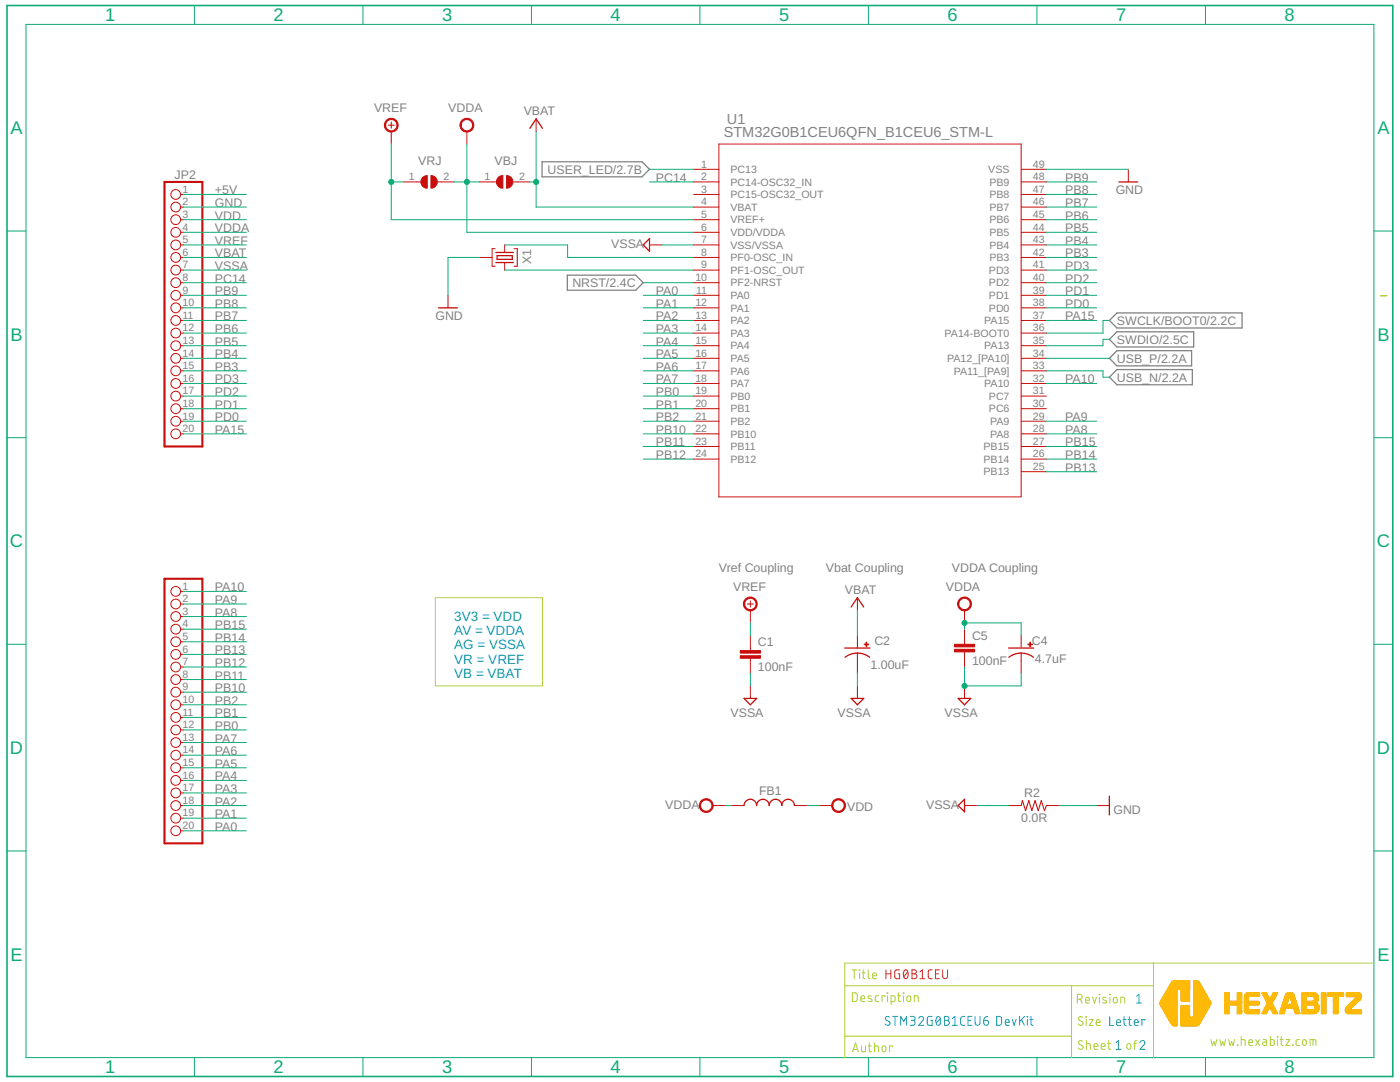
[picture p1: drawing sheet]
<svg xmlns="http://www.w3.org/2000/svg" width="279mm" height="216mm" viewBox="0 0 279 216" stroke-linecap="round" stroke-linejoin="round" font-family="sans-serif">
<defs><g id="words">
<g font-size="3.6" fill="#0dab76">
<text x="21" y="4.3">1</text>
<text x="54.6" y="4.3">2</text>
<text x="88.2" y="4.3">3</text>
<text x="121.9" y="4.3">4</text>
<text x="155.5" y="4.3">5</text>
<text x="189.1" y="4.3">6</text>
<text x="222.7" y="4.3">7</text>
<text x="256.4" y="4.3">8</text>
<text x="2.1" y="26.8">A</text>
<text x="274.9" y="26.8">A</text>
<text x="2.1" y="68">B</text>
<text x="274.9" y="68">B</text>
<text x="2" y="109.2">C</text>
<text x="274.8" y="109.2">C</text>
<text x="2" y="150.5">D</text>
<text x="274.8" y="150.5">D</text>
<text x="2.1" y="191.7">E</text>
<text x="274.9" y="191.7">E</text>
<text x="21" y="214.2">1</text>
<text x="54.6" y="214.2">2</text>
<text x="88.2" y="214.2">3</text>
<text x="121.9" y="214.2">4</text>
<text x="155.5" y="214.2">5</text>
<text x="189.1" y="214.2">6</text>
<text x="222.7" y="214.2">7</text>
<text x="256.4" y="214.2">8</text>
</g>
<g font-size="2.9" fill="#808080">
<text x="144.4" y="27.3">STM32G0B1CEU6QFN_B1CEU6_STM-L</text>
<text x="145.1" y="24.8">U1</text>
</g>
<g font-size="2.7" fill="#0696d7">
<text x="90.7" y="123.8">3V3 = VDD</text>
<text x="90.7" y="126.7">AV = VDDA</text>
<text x="90.7" y="129.5">AG = VSSA</text>
<text x="90.7" y="132.4">VR = VREF</text>
<text x="90.7" y="135.3">VB = VBAT</text>
</g>
<g font-size="2.5" fill="#808080">
<text x="74.7" y="22.3">VREF</text>
<text x="89.5" y="22.3">VDDA</text>
<text x="104.5" y="23">VBAT</text>
<text x="34.8" y="35.7">JP2</text>
<text x="83.5" y="33">VRJ</text>
<text x="98.7" y="33">VBJ</text>
<text x="109.3" y="34.7">USER_LED/2.7B</text>
<text x="42.9" y="41.3">GND</text>
<text x="42.9" y="38.8">+5V</text>
<text x="130.9" y="36.3">PC14</text>
<text x="212.6" y="41.3">PB7</text>
<text x="212.6" y="38.8">PB8</text>
<text x="212.6" y="36.3">PB9</text>
<text x="222.7" y="38.8">GND</text>
<text x="42.9" y="43.8">VDD</text>
<text x="42.9" y="46.4">VDDA</text>
<text x="212.6" y="46.4">PB5</text>
<text x="212.6" y="43.8">PB6</text>
<text x="42.9" y="48.9">VREF</text>
<text x="42.9" y="51.4">VBAT</text>
<text x="42.9" y="53.9">VSSA</text>
<text x="106" y="52.6" transform="rotate(-90 106 52.6)">X1</text>
<text x="122" y="49.5">VSSA</text>
<text x="212.6" y="53.9">PD3</text>
<text x="212.6" y="51.4">PB3</text>
<text x="212.6" y="48.9">PB4</text>
<text x="42.9" y="58.9">PB9</text>
<text x="42.9" y="56.4">PC14</text>
<text x="114.2" y="57.3">NRST/2.4C</text>
<text x="130.9" y="58.9">PA0</text>
<text x="212.6" y="58.9">PD1</text>
<text x="212.6" y="56.4">PD2</text>
<text x="42.9" y="63.9">PB7</text>
<text x="42.9" y="61.4">PB8</text>
<text x="86.9" y="63.9">GND</text>
<text x="130.9" y="61.4">PA1</text>
<text x="130.9" y="63.9">PA2</text>
<text x="212.6" y="63.9">PA15</text>
<text x="212.6" y="61.4">PD0</text>
<text x="222.9" y="64.8">SWCLK/BOOT0/2.2C</text>
<text x="42.9" y="71.5">PB4</text>
<text x="42.9" y="69">PB5</text>
<text x="42.9" y="66.5">PB6</text>
<text x="130.9" y="66.5">PA3</text>
<text x="130.9" y="69">PA4</text>
<text x="130.9" y="71.5">PA5</text>
<text x="222.9" y="68.6">SWDIO/2.5C</text>
<text x="42.9" y="76.5">PD3</text>
<text x="42.9" y="74">PB3</text>
<text x="130.9" y="74">PA6</text>
<text x="130.9" y="76.5">PA7</text>
<text x="212.6" y="76.5">PA10</text>
<text x="222.9" y="76.1">USB_N/2.2A</text>
<text x="222.9" y="72.4">USB_P/2.2A</text>
<text x="42.9" y="81.5">PD1</text>
<text x="42.9" y="79">PD2</text>
<text x="130.9" y="79">PB0</text>
<text x="130.9" y="81.5">PB1</text>
<text x="42.9" y="86.6">PA15</text>
<text x="42.9" y="84.1">PD0</text>
<text x="130.9" y="84.1">PB2</text>
<text x="130.9" y="86.6">PB10</text>
<text x="130.9" y="89.1">PB11</text>
<text x="212.6" y="89.1">PB15</text>
<text x="212.6" y="86.6">PA8</text>
<text x="212.6" y="84.1">PA9</text>
<text x="130.9" y="91.6">PB12</text>
<text x="212.6" y="94.1">PB13</text>
<text x="212.6" y="91.6">PB14</text>
<text x="42.9" y="118">PA10</text>
<text x="143.5" y="114.2">Vref Coupling</text>
<text x="146.3" y="117.9">VREF</text>
<text x="164.8" y="114.2">Vbat Coupling</text>
<text x="168.6" y="118.5">VBAT</text>
<text x="188.8" y="117.9">VDDA</text>
<text x="190" y="114.2">VDDA Coupling</text>
<text x="42.9" y="125.5">PB15</text>
<text x="42.9" y="123">PA8</text>
<text x="42.9" y="120.5">PA9</text>
<text x="42.9" y="130.6">PB13</text>
<text x="42.9" y="128.1">PB14</text>
<text x="151.3" y="128.9">C1</text>
<text x="174.5" y="128.7">C2</text>
<text x="194" y="127.7">C5</text>
<text x="205.9" y="128.7">C4</text>
<text x="42.9" y="135.6">PB11</text>
<text x="42.9" y="133.1">PB12</text>
<text x="151.3" y="134">100nF</text>
<text x="173.7" y="133.5">1.00uF</text>
<text x="194" y="132.7">100nF</text>
<text x="206.5" y="132.2">4.7uF</text>
<text x="42.9" y="143.1">PB1</text>
<text x="42.9" y="140.6">PB2</text>
<text x="42.9" y="138.1">PB10</text>
<text x="145.8" y="143">VSSA</text>
<text x="167.2" y="143">VSSA</text>
<text x="188.5" y="143">VSSA</text>
<text x="42.9" y="148.2">PA7</text>
<text x="42.9" y="145.7">PB0</text>
<text x="42.9" y="155.7">PA4</text>
<text x="42.9" y="153.2">PA5</text>
<text x="42.9" y="150.7">PA6</text>
<text x="42.9" y="160.7">PA2</text>
<text x="42.9" y="158.2">PA3</text>
<text x="132.8" y="161.4">VDDA</text>
<text x="151.5" y="158.7">FB1</text>
<text x="169.1" y="161.9">VDD</text>
<text x="184.8" y="161.4">VSSA</text>
<text x="204.4" y="159">R2</text>
<text x="42.9" y="165.8">PA0</text>
<text x="42.9" y="163.3">PA1</text>
<text x="203.8" y="164">0.0R</text>
<text x="222.2" y="162.5">GND</text>
</g>
<g font-size="2.1" fill="#808080">
<text x="81.6" y="35.9">1</text>
<text x="88.5" y="35.9">2</text>
<text x="96.7" y="35.9">1</text>
<text x="103.6" y="35.9">2</text>
<text x="140" y="33.4">1</text>
<text x="140" y="35.9">2</text>
<text x="145.8" y="34.5">PC13</text>
<text x="197.2" y="34.5">VSS</text>
<text x="206.1" y="35.9">48</text>
<text x="206.1" y="33.4">49</text>
<text x="36.4" y="38.5">1</text>
<text x="36.4" y="41">2</text>
<text x="140" y="38.5">3</text>
<text x="140" y="41">4</text>
<text x="145.8" y="37">PC14-OSC32_IN</text>
<text x="145.8" y="39.6">PC15-OSC32_OUT</text>
<text x="197.5" y="39.6">PB8</text>
<text x="197.5" y="37">PB9</text>
<text x="206.1" y="41">46</text>
<text x="206.1" y="38.5">47</text>
<text x="36.4" y="43.5">3</text>
<text x="36.4" y="46">4</text>
<text x="140" y="43.5">5</text>
<text x="140" y="46">6</text>
<text x="145.8" y="42.1">VBAT</text>
<text x="145.8" y="44.6">VREF+</text>
<text x="145.8" y="47.1">VDD/VDDA</text>
<text x="197.5" y="47.1">PB5</text>
<text x="197.5" y="44.6">PB6</text>
<text x="197.5" y="42.1">PB7</text>
<text x="206.1" y="46">44</text>
<text x="206.1" y="43.5">45</text>
<text x="36.4" y="48.5">5</text>
<text x="36.4" y="51">6</text>
<text x="36.4" y="53.5">7</text>
<text x="140" y="48.5">7</text>
<text x="140" y="51">8</text>
<text x="140" y="53.5">9</text>
<text x="145.8" y="49.6">VSS/VSSA</text>
<text x="145.8" y="52.1">PF0-OSC_IN</text>
<text x="197.5" y="52.1">PB3</text>
<text x="197.5" y="49.6">PB4</text>
<text x="206.1" y="53.5">41</text>
<text x="206.1" y="51">42</text>
<text x="206.1" y="48.5">43</text>
<text x="36.4" y="56.1">8</text>
<text x="36.4" y="58.6">9</text>
<text x="138.8" y="56.1">10</text>
<text x="138.9" y="58.6">11</text>
<text x="145.8" y="54.6">PF1-OSC_OUT</text>
<text x="145.8" y="57.2">PF2-NRST</text>
<text x="145.8" y="59.7">PA0</text>
<text x="197.4" y="59.7">PD1</text>
<text x="197.4" y="57.2">PD2</text>
<text x="197.4" y="54.6">PD3</text>
<text x="206.1" y="58.6">39</text>
<text x="206.1" y="56.1">40</text>
<text x="36.4" y="61.1">10</text>
<text x="36.4" y="63.6">11</text>
<text x="138.8" y="61.1">12</text>
<text x="138.8" y="63.6">13</text>
<text x="145.8" y="62.2">PA1</text>
<text x="145.8" y="64.7">PA2</text>
<text x="196.4" y="64.7">PA15</text>
<text x="197.4" y="62.2">PD0</text>
<text x="206.1" y="63.6">37</text>
<text x="206.1" y="61.1">38</text>
<text x="36.4" y="66.1">12</text>
<text x="36.4" y="68.6">13</text>
<text x="36.4" y="71.1">14</text>
<text x="138.8" y="66.1">14</text>
<text x="138.8" y="68.6">15</text>
<text x="138.8" y="71.1">16</text>
<text x="145.8" y="67.2">PA3</text>
<text x="145.8" y="69.7">PA4</text>
<text x="188.5" y="67.2">PA14-BOOT0</text>
<text x="196.4" y="69.7">PA13</text>
<text x="206.1" y="71.1">34</text>
<text x="206.1" y="68.6">35</text>
<text x="206.1" y="66.1">36</text>
<text x="36.4" y="73.7">15</text>
<text x="36.4" y="76.2">16</text>
<text x="138.8" y="73.7">17</text>
<text x="138.8" y="76.2">18</text>
<text x="145.8" y="72.2">PA5</text>
<text x="145.8" y="74.8">PA6</text>
<text x="145.8" y="77.3">PA7</text>
<text x="189" y="72.2">PA12_[PA10]</text>
<text x="190.3" y="74.8">PA11_[PA9]</text>
<text x="196.4" y="77.3">PA10</text>
<text x="206.1" y="76.2">32</text>
<text x="206.1" y="73.7">33</text>
<text x="36.4" y="78.7">17</text>
<text x="36.4" y="81.2">18</text>
<text x="36.4" y="83.7">19</text>
<text x="138.8" y="78.7">19</text>
<text x="138.8" y="81.2">20</text>
<text x="138.8" y="83.7">21</text>
<text x="145.8" y="79.8">PB0</text>
<text x="145.8" y="82.3">PB1</text>
<text x="197.4" y="82.3">PC6</text>
<text x="197.4" y="79.8">PC7</text>
<text x="206.1" y="83.7">29</text>
<text x="206.1" y="81.2">30</text>
<text x="206.1" y="78.7">31</text>
<text x="36.4" y="86.2">20</text>
<text x="138.8" y="86.2">22</text>
<text x="138.8" y="88.7">23</text>
<text x="145.8" y="84.8">PB2</text>
<text x="145.8" y="87.3">PB10</text>
<text x="145.8" y="89.8">PB11</text>
<text x="196.3" y="89.8">PB15</text>
<text x="197.6" y="87.3">PA8</text>
<text x="197.6" y="84.8">PA9</text>
<text x="206.1" y="88.7">27</text>
<text x="206.1" y="86.2">28</text>
<text x="138.8" y="91.3">24</text>
<text x="145.8" y="92.4">PB12</text>
<text x="196.3" y="94.9">PB13</text>
<text x="196.3" y="92.4">PB14</text>
<text x="206.1" y="93.8">25</text>
<text x="206.1" y="91.3">26</text>
<text x="36.4" y="117.6">1</text>
<text x="36.4" y="120.2">2</text>
<text x="36.4" y="122.7">3</text>
<text x="36.4" y="125.2">4</text>
<text x="36.4" y="127.7">5</text>
<text x="36.4" y="130.2">6</text>
<text x="36.4" y="132.7">7</text>
<text x="36.4" y="135.2">8</text>
<text x="36.4" y="137.8">9</text>
<text x="36.4" y="140.3">10</text>
<text x="36.4" y="142.8">11</text>
<text x="36.4" y="145.3">12</text>
<text x="36.4" y="147.8">13</text>
<text x="36.4" y="150.3">14</text>
<text x="36.4" y="152.8">15</text>
<text x="36.4" y="155.4">16</text>
<text x="36.4" y="157.9">17</text>
<text x="36.4" y="160.4">18</text>
<text x="36.4" y="162.9">19</text>
<text x="36.4" y="165.4">20</text>
</g>
</g></defs>
<path d="M86.9 119.3h21.4v17.6h-21.4z" fill="none" stroke="#c8c832" stroke-width=".2"/>
<path d="M108.2 32.3h19.9l1.5 1.5-1.5 1.5h-19.9zM113.2 54.9h13.7l1.5 1.5-1.5 1.5h-13.7zM221.4 63.9l1.5-1.5h25v3h-25zM221.4 67.7l1.5-1.5h15.3v3h-15.3zM222.9 73.7h15.1v3.1h-15.1l-1.5-1.5zM222.9 70h14.9v3h-14.9l-1.5-1.5z" fill="none" stroke="#808080" stroke-width=".25"/>
<g fill="none" stroke="#c90d0c" stroke-width=".25">
<path d="M105.7 25.6l1.3-1.9 1.3 1.9M223.3 36.3h3.8M99 50.4h3.5M99 52.4h3.5M99.2 51h3v.8h-3zM129.6 47.6v2.5l-1.2-1.2zM87.5 61.4h3.8M148.5 139.4h2.5l-1.2 1.2zM168.6 129.3h5M168.7 131.1a4 4 0 0 1 4.9 0M169.9 139.4h2.5l-1.3 1.2zM169.9 121.1l1.2-1.8 1.3 1.8"/>
<path d="M191.2 139.4h2.5l-1.2 1.2zM201.3 129.3h5M201.3 131.1a4 4 0 0 1 4.9 0M221.4 158.9v3.7M148.5 160.7a1.26 1.26 0 0 1 1.2-1.2 1.26 1.26 0 0 1 1.3 1.2 1.26 1.26 0 0 1 1.3-1.2 1.26 1.26 0 0 1 1.2 1.2 1.26 1.26 0 0 1 1.3-1.2 1.26 1.26 0 0 1 1.2 1.2 1.25 1.25 0 0 1 1.3-1.2 1.25 1.25 0 0 1 1.2 1.2M191.2 160.7l1.3-1.2v2.5z"/>
</g>
<g fill="none" stroke="#c90d0c" stroke-width=".2">
<path d="M36 38.8h.6M77.5 25h1.2M78.1 24.3v1.3M78.1 26.2v2.5M80.6 36.3h3.4M87.3 36.3h3.4M93.2 26.2v2.5M95.7 36.3h3.4M102.4 36.3h3.3M107 23.7v2.5M138.4 33.8h5.1M138.4 36.3h5.1"/>
<path d="M138.4 38.8h5.1M143.5 28.7h60.3v70.4h-60.3zM203.8 33.8h5M203.8 36.3h5M203.8 38.8h5M225.2 33.8v2.5M36 51.4h.6M36 48.9h.6M36 41.3h.6M36 43.8h.6M36 46.4h.6M36 53.9h.6"/>
<path d="M36 56.4h.6M36 58.9h.6M89.4 58.9v2.5M95.7 51.4h2.5M98.8 49.6h-.6v3.5h.6M100.7 48.9v1.5M100.7 52.4v1.5M102.6 49.6h.6v3.5h-.6M129.6 48.9h2.5M138.4 51.4h5.1M138.4 48.9h5.1M138.4 41.3h5.1"/>
<path d="M138.4 43.8h5.1M138.4 46.4h5.1M138.4 53.9h5.1M138.4 56.4h5.1M138.4 58.9h5.1M203.8 51.4h5M203.8 48.9h5M203.8 41.3h5M203.8 43.8h5M203.8 46.4h5M203.8 53.9h5M203.8 56.4h5"/>
<path d="M203.8 58.9h5M36 61.4h.6M36 63.9h.6M36 66.5h.6M36 69h.6M36 71.5h.6M36 74h.6M36 76.5h.6M36 79h.6M138.4 61.4h5.1M138.4 63.9h5.1M138.4 66.5h5.1"/>
<path d="M138.4 69h5.1M138.4 71.5h5.1M138.4 74h5.1M138.4 76.5h5.1M138.4 79h5.1M203.8 61.4h5M203.8 63.9h5M203.8 66.5h5M203.8 69h5M203.8 71.5h5M203.8 74h5M203.8 76.5h5"/>
<path d="M203.8 79h5M36 81.6h.6M36 84.1h.6M36 86.6h.6M138.4 81.6h5.1M138.4 84.1h5.1M138.4 86.6h5.1M138.4 89.1h5.1M138.4 91.6h5.1M203.8 81.6h5M203.8 84.1h5M203.8 86.6h5"/>
<path d="M203.8 89.1h5M203.8 91.6h5M203.8 94.1h5M36 118h.6M149.8 119.9v1.2M171.1 119.3v2.5M36 120.5h.6M36 123h.6M36 125.5h.6M36 128.1h.6M36 130.6h.6M36 133.1h.6"/>
<path d="M36 135.6h.6M36 138.1h.6M149.1 120.5h1.3M149.8 121.8v2.5M149.8 126.8v3M149.8 131.3v3M149.8 136.9v2.5M171.1 126.8v2.5M171.1 130.3v4M171.1 136.9v2.5M192.5 121.8v2.5M192.5 125.5v3.1"/>
<path d="M192.5 130.1v3M192.5 136.9v2.5M203.8 126.8v2.5M203.8 130.3v4M36 140.6h.6M36 143.2h.6M36 145.6h.6M36 148.2h.6M36 150.7h.6M36 153.2h.6M36 155.7h.6M36 158.2h.6"/>
<path d="M36 160.7h.6M36 163.3h.6M36 165.8h.6M142.2 160.7h2.5M146 160.7h2.5M158.5 160.7h2.6M163.6 160.7h2.5M192.5 160.7h2.5M201.3 160.7h2.5M208.8 160.7h2.5M218.9 160.7h2.5"/>
<circle cx="35.1" cy="38.8" r=".97"/>
<circle cx="35.1" cy="41.3" r=".97"/>
<circle cx="35.1" cy="43.8" r=".97"/>
<circle cx="35.1" cy="53.9" r=".97"/>
<circle cx="35.1" cy="46.4" r=".97"/>
<circle cx="35.1" cy="56.4" r=".97"/>
<circle cx="35.1" cy="51.4" r=".97"/>
<circle cx="35.1" cy="48.9" r=".97"/>
<circle cx="35.1" cy="58.9" r=".97"/>
<circle cx="35.1" cy="79" r=".97"/>
<circle cx="35.1" cy="76.5" r=".97"/>
<circle cx="35.1" cy="61.4" r=".97"/>
<circle cx="35.1" cy="63.9" r=".97"/>
<circle cx="35.1" cy="71.5" r=".97"/>
<circle cx="35.1" cy="74" r=".97"/>
<circle cx="35.1" cy="66.5" r=".97"/>
<circle cx="35.1" cy="69" r=".97"/>
<circle cx="35.1" cy="86.6" r=".97"/>
<circle cx="35.1" cy="84.1" r=".97"/>
<circle cx="35.1" cy="81.6" r=".97"/>
<circle cx="35.1" cy="118" r=".97"/>
<circle cx="35.1" cy="125.5" r=".97"/>
<circle cx="35.1" cy="133.1" r=".97"/>
<circle cx="35.1" cy="128.1" r=".97"/>
<circle cx="35.1" cy="120.5" r=".97"/>
<circle cx="35.1" cy="138.1" r=".97"/>
<circle cx="35.1" cy="123" r=".97"/>
<circle cx="35.1" cy="130.6" r=".97"/>
<circle cx="35.1" cy="135.6" r=".97"/>
<circle cx="35.1" cy="155.7" r=".97"/>
<circle cx="35.1" cy="145.6" r=".97"/>
<circle cx="35.1" cy="148.2" r=".97"/>
<circle cx="35.1" cy="153.2" r=".97"/>
<circle cx="35.1" cy="143.2" r=".97"/>
<circle cx="35.1" cy="158.2" r=".97"/>
<circle cx="35.1" cy="140.6" r=".97"/>
<circle cx="35.1" cy="150.7" r=".97"/>
<circle cx="35.1" cy="160.7" r=".97"/>
<circle cx="35.1" cy="165.8" r=".97"/>
<circle cx="35.1" cy="163.3" r=".97"/>
</g>
<g fill="#c90d0c" stroke="#c90d0c" stroke-width=".2">
<path d="M172.5 128.5h.9v.2h-.9z"/>
<path d="M172.8 128.1h.2v.9h-.2z"/>
<path d="M205.1 128.5h.9v.2h-.9z"/>
<path d="M205.5 128.1h.2v.9h-.2z"/>
<path d="M190.5 129.6h4v.5h-4z"/>
<path d="M190.5 128.6h4v.5h-4z"/>
<path d="M147.7 130.8h4.1v.5h-4.1z"/>
<path d="M147.7 129.8h4.1v.5h-4.1z"/>
</g>
<path d="M203.8 160.7l.2-1 .7 2.1 .6-2.1 .6 2.1 .7-2.1 .6 2.1 .6-2.1 .6 2.1 .4-1.1" fill="none" stroke="#c90d0c" stroke-width=".21"/>
<g fill="#c90d0c" stroke="#c90d0c" stroke-width=".2">
<path d="M166.3 159.8a1.39 1.39 0 0 1 2.2 .2 1.39 1.39 0 0 1-.8 2 1.39 1.39 0 0 1-1.7-1.3h.2a1.13 1.13 0 0 1 1.7-.9 1.13 1.13 0 0 1 .1 1.9 1.13 1.13 0 0 1-1.8-.7v-.3h-.2z" fill-rule="evenodd"/>
<path d="M139.9 159.8a1.39 1.39 0 0 1 2.2 .2 1.39 1.39 0 0 1-.8 2.1 1.39 1.39 0 0 1-1.7-1.4h.2a1.14 1.14 0 0 1 1.6-1 1.14 1.14 0 0 1 .3 1.9 1.14 1.14 0 0 1-1.9-.6v-.3h-.2z" fill-rule="evenodd"/>
<path d="M191.5 119.6a1.39 1.39 0 0 1 2.2 .2 1.39 1.39 0 0 1-.8 2 1.39 1.39 0 0 1-1.8-1.3h.2a1.14 1.14 0 0 1 1.6-1.1 1.14 1.14 0 0 1 .3 1.9 1.14 1.14 0 0 1-1.8-.5l-.1-.3h-.2z" fill-rule="evenodd"/>
<path d="M92.2 24a1.39 1.39 0 0 1 2.2 .2 1.39 1.39 0 0 1-.8 2.1 1.39 1.39 0 0 1-1.8-1.3h.3a1.13 1.13 0 0 1 1.6-1 1.13 1.13 0 0 1 .2 1.9 1.13 1.13 0 0 1-1.8-.6v-.3h-.3z" fill-rule="evenodd"/>
<path d="M77.1 24a1.38 1.38 0 0 1 2.2 .3 1.38 1.38 0 0 1-.8 2 1.38 1.38 0 0 1-1.8-1.3h.3a1.13 1.13 0 0 1 1.5-1.1 1.13 1.13 0 0 1 .3 1.9 1.13 1.13 0 0 1-1.8-.5v-.3h-.3z" fill-rule="evenodd"/>
<path d="M148.7 119.6a1.38 1.38 0 0 1 2.2 .2 1.38 1.38 0 0 1-.8 2.1 1.38 1.38 0 0 1-1.7-1.4h.2a1.14 1.14 0 0 1 1.6-1.1 1.14 1.14 0 0 1 .3 1.9 1.14 1.14 0 0 1-1.8-.5l-.1-.3h-.2z" fill-rule="evenodd"/>
<path d="M86 35a1.26 1.26 0 0 1 1.3 1.3 1.26 1.26 0 0 1-1.3 1.2z" fill-rule="evenodd"/>
<path d="M84.3 35.5l.5-.4 .5-.1v2.5a1.26 1.26 0 0 1-1.2-.7 1.26 1.26 0 0 1 .2-1.3z" fill-rule="evenodd"/>
<path d="M101.1 35a1.26 1.26 0 0 1 1.3 1.3 1.26 1.26 0 0 1-1.3 1.2z" fill-rule="evenodd"/>
<path d="M99.4 35.5l.5-.4 .5-.1v2.5a1.26 1.26 0 0 1-1.2-.7 1.26 1.26 0 0 1 .2-1.3z" fill-rule="evenodd"/>
</g>
<path d="M32.8 36.3h7.6v52.8h-7.6zM32.8 115.5h7.6v52.8h-7.6z" fill="none" stroke="#c90d0c" stroke-width=".42"/>
<path d="M1.4 1.1h276.6v213.7h-276.6z" fill="none" stroke="#0dab76" stroke-width=".32"/>
<g fill="none" stroke="#0dab76" stroke-width=".2">
<path d="M5.2 4.9h269v206.1h-269zM38.8 1.1v3.8M72.4 1.1v3.8M106.1 1.1v3.8M139.7 1.1v3.8M173.3 1.1v3.8M206.9 1.1v3.8M240.6 1.1v3.8M36.6 38.8h12.6M78.1 28.7v15.1h60.3M78.1 36.3h2.5M90.7 36.3h5"/>
<path d="M93.2 28.7v17.7h45.2M105.7 36.3h1.3M107 26.2v15.1h31.4M129.6 33.8h8.8M129.6 36.3h8.8M208.8 33.8h16.4M208.8 36.3h10.1M208.8 38.8h10.1M1.4 46.1h3.8M36.6 43.8h12.6M36.6 51.4h12.6M36.6 41.3h12.6"/>
<path d="M36.6 46.4h12.6M36.6 53.9h12.6M36.6 48.9h12.6M36.6 56.4h12.6M36.6 58.9h12.6M95.7 51.4h-6.3v7.5M100.7 48.9h12.6v2.5h25.1M100.7 53.9h37.7M128.4 56.4h10M128.4 58.9h10M132.1 48.9h6.3M208.8 43.8h10.1"/>
<path d="M208.8 51.4h10.1M208.8 41.3h10.1M208.8 46.4h10.1M208.8 53.9h10.1M208.8 48.9h10.1M208.8 56.4h10.1M208.8 58.9h10.1M274.2 46.1h3.8M36.6 66.5h12.6M36.6 63.9h12.6M36.6 69h12.6M36.6 74h12.6"/>
<path d="M36.6 71.5h12.6M36.6 61.4h12.6M36.6 76.5h12.6M36.6 79h12.6M128.4 66.5h10M128.4 63.9h10M128.4 69h10M128.4 74h10M128.4 71.5h10M128.4 61.4h10M128.4 76.5h10M128.4 79h10"/>
<path d="M208.8 74h11.3v1.3h1.3M208.8 63.9h10.1M208.8 71.5h12.6M208.8 61.4h10.1M208.8 76.5h10.1M221.4 63.9h-1.3v2.6h-11.3M221.4 67.7h-1.3v1.3h-11.3M1.4 87.3h3.8M36.6 81.6h12.6M36.6 84.1h12.6M36.6 86.6h12.6M128.4 81.6h10"/>
<path d="M128.4 84.1h10M128.4 86.6h10M128.4 89.1h10M128.4 91.6h10M208.8 84.1h10.1M208.8 86.6h10.1M208.8 89.1h10.1M208.8 91.6h10.1M208.8 94.1h10.1M274.2 87.3h3.8M36.6 118h12.6M1.4 128.6h3.8"/>
<path d="M36.6 138.1h12.6M36.6 135.6h12.6M36.6 133.1h12.6M36.6 130.6h12.6M36.6 128.1h12.6M36.6 125.5h12.6M36.6 123h12.6M36.6 120.5h12.6M149.8 124.3v2.5M149.8 134.3v2.6M171.1 121.8v5M171.1 134.3v2.6"/>
<path d="M192.5 125.5v-1.2h11.3v2.5M192.5 133.1v3.8h11.3v-2.6M274.2 128.6h3.8M36.6 158.2h12.6M36.6 155.7h12.6M36.6 153.2h12.6M36.6 150.7h12.6M36.6 148.2h12.6M36.6 145.6h12.6M36.6 143.2h12.6M36.6 140.6h12.6M1.4 169.8h3.8"/>
<path d="M36.6 160.7h12.6M36.6 165.8h12.6M36.6 163.3h12.6M144.7 160.7h1.3M161.1 160.7h2.5M195 160.7h6.3M211.3 160.7h7.6M274.2 169.8h3.8M38.8 211v3.8M72.4 211v3.8M106.1 211v3.8M139.7 211v3.8"/>
<path d="M173.3 211v3.8M206.9 211v3.8M240.6 211v3.8"/>
</g>
<g fill="#0dab76" stroke="#0dab76" stroke-width=".2">
<circle cx="192.5" cy="124.3" r=".51"/>
<circle cx="93.2" cy="36.3" r=".51"/>
<circle cx="78.1" cy="36.3" r=".51"/>
<circle cx="107" cy="36.3" r=".51"/>
<circle cx="192.5" cy="136.9" r=".51"/>
</g>
<g fill="#ffba08" stroke="#ffba08" stroke-width=".2">
<path d="M234.3 204.7h.6z"/>
<path d="M235.7 204.7h3.1z"/>
<path d="M234.1 204.6l.8 .1z"/>
<path d="M235.7 204.6l3.3 .1z"/>
<path d="M234.1 204.6h.8z"/>
<path d="M235.7 204.6h3.4z"/>
<path d="M234 204.6h.9z"/>
<path d="M233.9 204.5l1 .1z"/>
<path d="M235.7 204.5l3.5 .1z"/>
<path d="M233.9 204.5h1z"/>
<path d="M235.7 204.5h3.5z"/>
<path d="M233.8 204.4l1.1 .1z"/>
<path d="M235.7 204.4l3.6 .1z"/>
<path d="M233.8 204.4h1.1z"/>
<path d="M235.7 204.4h3.6z"/>
<path d="M233.8 204.4h1z"/>
<path d="M233.8 204.3l1 .1z"/>
<path d="M235.7 204.3l3.6 .1z"/>
<path d="M233.8 204.3h1.1z"/>
<path d="M235.7 204.3h3.7z"/>
<path d="M233.8 204.2l1.1 .1z"/>
<path d="M235.7 204.2l3.7 .1z"/>
<path d="M233.7 204.2h1.2z"/>
<path d="M235.7 204.2h3.7z"/>
<path d="M233.6 204.1l1.3 .1z"/>
<path d="M235.7 204.1l3.8 .1z"/>
<path d="M233.6 204.1h1.3z"/>
<path d="M235.7 204.1h3.8z"/>
<path d="M233.6 204l1.3 .1z"/>
<path d="M235.7 204l3.8 .1z"/>
<path d="M233.6 204h1.3z"/>
<path d="M235.7 204h3.8z"/>
<path d="M235.7 204h3.9z"/>
<path d="M233.6 203.9l1.3 .1z"/>
<path d="M235.7 203.9l3.9 .1z"/>
<path d="M233.5 203.9l1.4 .1z"/>
<path d="M233.5 203.9h1.4z"/>
<path d="M235.7 203.9h3.9z"/>
<path d="M233.5 203.8l1.4 .1z"/>
<path d="M235.7 203.8l3.9 .1z"/>
<path d="M233.5 203.8h1.4z"/>
<path d="M235.7 203.8h4z"/>
<path d="M233.4 203.7l1.5 .1z"/>
<path d="M235.7 203.7l4 .1z"/>
<path d="M233.4 203.7h1.5z"/>
<path d="M235.7 203.7h4z"/>
<path d="M233.4 203.6l1.5 .1z"/>
<path d="M235.7 203.6l4 .1z"/>
<path d="M235.7 203.6l4.1 .1z"/>
<path d="M233.3 203.6h1.6z"/>
<path d="M235.7 203.6h4.1z"/>
<path d="M233.3 203.5l1.6 .1z"/>
<path d="M235.7 203.5l4.1 .1z"/>
<path d="M233.3 203.5h1.6z"/>
<path d="M235.7 203.5h4.1z"/>
<path d="M235.7 203.5h4.2z"/>
<path d="M233.3 203.4l1.6 .1z"/>
<path d="M235.7 203.4l4.2 .1z"/>
<path d="M233.2 203.4h1.7z"/>
<path d="M235.7 203.4h4.2z"/>
<path d="M233.2 203.3l1.7 .1z"/>
<path d="M235.7 203.3l4.2 .1z"/>
<path d="M233.2 203.3h1.7z"/>
<path d="M235.7 203.3h4.3z"/>
<path d="M233.1 203.2l1.8 .1z"/>
<path d="M235.7 203.2l4.3 .1z"/>
<path d="M233.1 203.2h1.8z"/>
<path d="M235.7 203.2h4.3z"/>
<path d="M233.1 203.1l1.8 .1z"/>
<path d="M235.7 203.1l4.3 .1z"/>
<path d="M233.1 203.1h1.8z"/>
<path d="M235.7 203.1h4.4z"/>
<path d="M233 203.1h1.9z"/>
<path d="M233 203l1.9 .1z"/>
<path d="M235.7 203l4.4 .1z"/>
<path d="M233 203h1.9z"/>
<path d="M235.7 203h2z"/>
<path d="M238 203h2.1z"/>
<path d="M238 203h2.2z"/>
<path d="M233 202.9l1.9 .1z"/>
<path d="M235.7 202.9l1.9 .1z"/>
<path d="M238.1 202.9l2.1 .1z"/>
<path d="M233 202.9h1.9z"/>
<path d="M235.7 202.9h1.9z"/>
<path d="M238.1 202.9h2.1z"/>
<path d="M232.9 202.9h2z"/>
<path d="M232.9 202.8l2 .1z"/>
<path d="M235.7 202.8l1.8 .1z"/>
<path d="M238.2 202.8l2 .1z"/>
<path d="M232.9 202.8h2z"/>
<path d="M235.7 202.8h1.8z"/>
<path d="M238.2 202.8h2z"/>
<path d="M238.2 202.8h2.1z"/>
<path d="M232.9 202.7l2 .1z"/>
<path d="M235.7 202.7l1.8 .1z"/>
<path d="M238.2 202.7l2.1 .1z"/>
<path d="M232.8 202.7h2.1z"/>
<path d="M235.7 202.7h1.8z"/>
<path d="M238.3 202.7h2z"/>
<path d="M235.7 202.7h1.7z"/>
<path d="M232.8 202.6l2.1 .1z"/>
<path d="M235.7 202.6l1.7 .1z"/>
<path d="M238.3 202.6l2 .1z"/>
<path d="M232.8 202.6h2.1z"/>
<path d="M235.7 202.6h1.7z"/>
<path d="M238.3 202.6h2z"/>
<path d="M232.7 202.5l2.2 .1z"/>
<path d="M235.7 202.5l1.7 .1z"/>
<path d="M238.3 202.5l2 .1z"/>
<path d="M232.7 202.5h2.2z"/>
<path d="M235.7 202.5h1.7z"/>
<path d="M238.3 202.5h2.1z"/>
<path d="M232.7 202.4l2.2 .1z"/>
<path d="M235.7 202.4l1.7 .1z"/>
<path d="M238.3 202.4l2.1 .1z"/>
<path d="M232.7 202.4h2.2z"/>
<path d="M235.7 202.4h1.7z"/>
<path d="M238.3 202.4h2.2z"/>
<path d="M232.6 202.4h2.3z"/>
<path d="M232.6 202.3l2.3 .1z"/>
<path d="M235.7 202.3l1.7 .1z"/>
<path d="M238.3 202.3l2.2 .1z"/>
<path d="M232.6 202.3h2.3z"/>
<path d="M235.7 202.3h1.7z"/>
<path d="M238.3 202.3h2.2z"/>
<path d="M232.6 202.2l2.3 .1z"/>
<path d="M235.7 202.2l1.7 .1z"/>
<path d="M238.3 202.2l2.3 .1z"/>
<path d="M244.5 202.2l.8 .1z"/>
<path d="M247 202.2l.8 .1z"/>
<path d="M248.8 202.2l2.5 .1z"/>
<path d="M251.9 202.2l.8 .1z"/>
<path d="M254.1 202.2l.9 .1z"/>
<path d="M255.3 202.2l.9 .1z"/>
<path d="M258.5 202.2l.9 .1z"/>
<path d="M259.8 202.2l2.5 .1z"/>
<path d="M263.7 202.2l.9 .1z"/>
<path d="M266.1 202.2l.9 .1z"/>
<path d="M269 202.2l2.7 .1z"/>
<path d="M232.6 202.2h2.3z"/>
<path d="M235.7 202.2h1.7z"/>
<path d="M238.3 202.2h2.3z"/>
<path d="M244.5 202.2h.8z"/>
<path d="M246.9 202.2h.9z"/>
<path d="M248.7 202.2h2.7z"/>
<path d="M251.9 202.2h.8z"/>
<path d="M254.1 202.2h.9z"/>
<path d="M255.3 202.2h.9z"/>
<path d="M258.5 202.2h.9z"/>
<path d="M259.8 202.2h2.7z"/>
<path d="M263.7 202.2h.9z"/>
<path d="M266.1 202.2h.9z"/>
<path d="M268.9 202.2h2.8z"/>
<path d="M232.5 202.2h2.4z"/>
<path d="M251.9 202.2h.9z"/>
<path d="M255.4 202.2h.9z"/>
<path d="M259.8 202.2h2.8z"/>
<path d="M268.8 202.2h2.9z"/>
<path d="M232.5 202.1l2.4 .1z"/>
<path d="M235.7 202.1l1.7 .1z"/>
<path d="M238.3 202.1l2.3 .1z"/>
<path d="M244.5 202.1l.8 .1z"/>
<path d="M246.9 202.1l.9 .1z"/>
<path d="M248.6 202.1l2.8 .1z"/>
<path d="M251.9 202.1l.9 .1z"/>
<path d="M254 202.1l.9 .1z"/>
<path d="M255.4 202.1l.8 .1z"/>
<path d="M258.5 202.1l.9 .1z"/>
<path d="M259.8 202.1l2.8 .1z"/>
<path d="M263.7 202.1l.9 .1z"/>
<path d="M266.1 202.1l.9 .1z"/>
<path d="M268.8 202.1l2.9 .1z"/>
<path d="M255.4 202.1l.9 .1z"/>
<path d="M259.8 202.1l2.9 .1z"/>
<path d="M232.5 202.1h2.4z"/>
<path d="M235.7 202.1h1.7z"/>
<path d="M238.3 202.1h2.3z"/>
<path d="M244.5 202.1h.8z"/>
<path d="M246.9 202.1h.9z"/>
<path d="M248.6 202.1h2.8z"/>
<path d="M251.9 202.1h.9z"/>
<path d="M254 202.1h.9z"/>
<path d="M255.4 202.1h.9z"/>
<path d="M258.5 202.1h.9z"/>
<path d="M259.8 202.1h3z"/>
<path d="M263.7 202.1h.9z"/>
<path d="M266.1 202.1h.9z"/>
<path d="M268.7 202.1h3z"/>
<path d="M248.5 202.1h2.9z"/>
<path d="M251.9 202.1h1z"/>
<path d="M268.6 202.1h3.1z"/>
<path d="M232.5 202l2.4 .1z"/>
<path d="M235.7 202l1.7 .1z"/>
<path d="M238.3 202l2.4 .1z"/>
<path d="M244.5 202l.8 .1z"/>
<path d="M246.9 202l.9 .1z"/>
<path d="M248.5 202l2.9 .1z"/>
<path d="M251.9 202l1 .1z"/>
<path d="M254 202l.9 .1z"/>
<path d="M255.4 202l.9 .1z"/>
<path d="M258.4 202l1 .1z"/>
<path d="M259.8 202l3.1 .1z"/>
<path d="M263.7 202l.9 .1z"/>
<path d="M266.1 202l.9 .1z"/>
<path d="M268.6 202l3.1 .1z"/>
<path d="M232.5 202h2.4z"/>
<path d="M235.7 202h1.7z"/>
<path d="M238.3 202h2.4z"/>
<path d="M244.5 202h.8z"/>
<path d="M246.9 202h.9z"/>
<path d="M248.5 202h2.9z"/>
<path d="M251.9 202h1z"/>
<path d="M254 202h.8z"/>
<path d="M255.4 202h.9z"/>
<path d="M258.5 202h.9z"/>
<path d="M259.8 202h3.1z"/>
<path d="M263.7 202h.9z"/>
<path d="M266.1 202h.9z"/>
<path d="M268.6 202h3.1z"/>
<path d="M232.4 202h2.5z"/>
<path d="M248.4 202h3z"/>
<path d="M252 202h.9z"/>
<path d="M232.4 201.9l2.5 .1z"/>
<path d="M235.7 201.9l1.7 .1z"/>
<path d="M238.3 201.9l2.4 .1z"/>
<path d="M244.5 201.9l.8 .1z"/>
<path d="M246.9 201.9l.9 .1z"/>
<path d="M248.4 201.9l3 .1z"/>
<path d="M252 201.9l.9 .1z"/>
<path d="M253.9 201.9l.9 .1z"/>
<path d="M255.4 201.9l.9 .1z"/>
<path d="M258.4 201.9l1 .1z"/>
<path d="M259.8 201.9l3.2 .1z"/>
<path d="M263.7 201.9l.9 .1z"/>
<path d="M266.1 201.9l.9 .1z"/>
<path d="M268.6 201.9l3.1 .1z"/>
<path d="M232.4 201.9h2.5z"/>
<path d="M235.7 201.9h1.7z"/>
<path d="M238.3 201.9h2.4z"/>
<path d="M244.5 201.9h.8z"/>
<path d="M246.9 201.9h.9z"/>
<path d="M248.4 201.9h3z"/>
<path d="M252 201.9h.9z"/>
<path d="M253.9 201.9h.9z"/>
<path d="M255.4 201.9h.9z"/>
<path d="M258.4 201.9h.9z"/>
<path d="M259.8 201.9h3.2z"/>
<path d="M263.7 201.9h.9z"/>
<path d="M266.1 201.9h.9z"/>
<path d="M268.5 201.9h3.2z"/>
<path d="M232.4 201.8l2.5 .1z"/>
<path d="M235.7 201.8l1.7 .1z"/>
<path d="M238.3 201.8l2.5 .1z"/>
<path d="M244.5 201.8l.8 .1z"/>
<path d="M246.9 201.8l.9 .1z"/>
<path d="M248.4 201.8l3 .1z"/>
<path d="M252 201.8l.9 .1z"/>
<path d="M253.9 201.8l.9 .1z"/>
<path d="M255.4 201.8l1 .1z"/>
<path d="M258.4 201.8l.9 .1z"/>
<path d="M259.8 201.8l3.2 .1z"/>
<path d="M263.7 201.8l.9 .1z"/>
<path d="M266.1 201.8l.9 .1z"/>
<path d="M268.5 201.8l3.2 .1z"/>
<path d="M252.1 201.8l.8 .1z"/>
<path d="M255.5 201.8l.9 .1z"/>
<path d="M232.3 201.8h2.6z"/>
<path d="M235.7 201.8h1.7z"/>
<path d="M238.3 201.8h2.5z"/>
<path d="M244.5 201.8h.8z"/>
<path d="M246.9 201.8h.9z"/>
<path d="M248.4 201.8h3z"/>
<path d="M252.1 201.8h.8z"/>
<path d="M253.9 201.8h.9z"/>
<path d="M255.5 201.8h.9z"/>
<path d="M258.4 201.8h.9z"/>
<path d="M259.8 201.8h3.3z"/>
<path d="M263.7 201.8h.9z"/>
<path d="M266.1 201.8h.9z"/>
<path d="M268.5 201.8h3.2z"/>
<path d="M248.3 201.8h3.1z"/>
<path d="M252.1 201.8h.9z"/>
<path d="M253.9 201.8h.8z"/>
<path d="M232.3 201.7l2.6 .1z"/>
<path d="M235.7 201.7l1.7 .1z"/>
<path d="M238.3 201.7l2.6 .1z"/>
<path d="M244.5 201.7l.8 .1z"/>
<path d="M246.9 201.7l.9 .1z"/>
<path d="M248.3 201.7l3.1 .1z"/>
<path d="M252.1 201.7l.9 .1z"/>
<path d="M253.8 201.7l.9 .1z"/>
<path d="M255.5 201.7l.9 .1z"/>
<path d="M258.4 201.7l.9 .1z"/>
<path d="M259.8 201.7l3.3 .1z"/>
<path d="M263.7 201.7l.9 .1z"/>
<path d="M266.1 201.7l.9 .1z"/>
<path d="M268.5 201.7l3.2 .1z"/>
<path d="M232.2 201.7h2.7z"/>
<path d="M235.7 201.7h1.7z"/>
<path d="M238.3 201.7h2.6z"/>
<path d="M244.5 201.7h.8z"/>
<path d="M246.9 201.7h.9z"/>
<path d="M248.3 201.7h3.1z"/>
<path d="M252.1 201.7h.9z"/>
<path d="M253.8 201.7h.9z"/>
<path d="M255.5 201.7h.9z"/>
<path d="M258.3 201.7h1z"/>
<path d="M259.8 201.7h3.3z"/>
<path d="M263.7 201.7h.9z"/>
<path d="M266.1 201.7h.9z"/>
<path d="M268.5 201.7h3.2z"/>
<path d="M252.2 201.7h.8z"/>
<path d="M258.3 201.7h.9z"/>
<path d="M232.2 201.6l2.7 .1z"/>
<path d="M235.7 201.6l1.7 .1z"/>
<path d="M238.3 201.6l2.6 .1z"/>
<path d="M244.5 201.6l.8 .1z"/>
<path d="M246.9 201.6l.9 .1z"/>
<path d="M248.3 201.6l3.1 .1z"/>
<path d="M252.1 201.6l1 .1z"/>
<path d="M253.7 201.6l1 .1z"/>
<path d="M255.5 201.6l.9 .1z"/>
<path d="M258.3 201.6l.9 .1z"/>
<path d="M259.8 201.6l3.3 .1z"/>
<path d="M263.7 201.6l.9 .1z"/>
<path d="M266.1 201.6l.9 .1z"/>
<path d="M268.5 201.6l3.2 .1z"/>
<path d="M232.2 201.6h2.7z"/>
<path d="M235.7 201.6h1.7z"/>
<path d="M238.3 201.6h2.6z"/>
<path d="M244.5 201.6h.8z"/>
<path d="M246.9 201.6h.9z"/>
<path d="M248.3 201.6h3.1z"/>
<path d="M252.2 201.6h.9z"/>
<path d="M253.7 201.6h.9z"/>
<path d="M255.5 201.6h.9z"/>
<path d="M258.3 201.6h.9z"/>
<path d="M259.8 201.6h3.4z"/>
<path d="M263.7 201.6h.9z"/>
<path d="M266.1 201.6h.9z"/>
<path d="M268.5 201.6h3.2z"/>
<path d="M232.2 201.5l2.7 .1z"/>
<path d="M235.7 201.5l1.7 .1z"/>
<path d="M238.3 201.5l2.6 .1z"/>
<path d="M244.5 201.5l.8 .1z"/>
<path d="M246.9 201.5l.9 .1z"/>
<path d="M248.3 201.5l3.1 .1z"/>
<path d="M252.2 201.5l.9 .1z"/>
<path d="M253.7 201.5l.9 .1z"/>
<path d="M255.5 201.5l.9 .1z"/>
<path d="M258.3 201.5l.9 .1z"/>
<path d="M259.8 201.5l3.4 .1z"/>
<path d="M263.7 201.5l.9 .1z"/>
<path d="M266.1 201.5l.9 .1z"/>
<path d="M268.5 201.5l3.2 .1z"/>
<path d="M238.3 201.5l2.7 .1z"/>
<path d="M248.3 201.5l3 .1z"/>
<path d="M255.5 201.5l1 .1z"/>
<path d="M232.2 201.5h2.7z"/>
<path d="M235.7 201.5h1.7z"/>
<path d="M238.3 201.5h2.7z"/>
<path d="M244.5 201.5h.8z"/>
<path d="M246.9 201.5h.9z"/>
<path d="M248.3 201.5h.9z"/>
<path d="M252.2 201.5h.9z"/>
<path d="M253.7 201.5h.9z"/>
<path d="M255.6 201.5h.9z"/>
<path d="M258.3 201.5h.9z"/>
<path d="M259.8 201.5h.9z"/>
<path d="M262.2 201.5h1z"/>
<path d="M263.7 201.5h.9z"/>
<path d="M266.1 201.5h.9z"/>
<path d="M268.5 201.5h3.2z"/>
<path d="M232.1 201.5h2.8z"/>
<path d="M262.3 201.5h.9z"/>
<path d="M268.5 201.5h1z"/>
<path d="M232.1 201.4l2.8 .1z"/>
<path d="M235.7 201.4l1.7 .1z"/>
<path d="M238.3 201.4l2.7 .1z"/>
<path d="M244.5 201.4l.8 .1z"/>
<path d="M246.9 201.4l.9 .1z"/>
<path d="M248.3 201.4l.9 .1z"/>
<path d="M252.3 201.4l.9 .1z"/>
<path d="M253.7 201.4l.9 .1z"/>
<path d="M255.6 201.4l.9 .1z"/>
<path d="M258.3 201.4l.8 .1z"/>
<path d="M259.8 201.4l.9 .1z"/>
<path d="M262.3 201.4l.9 .1z"/>
<path d="M263.7 201.4l.9 .1z"/>
<path d="M266.1 201.4l.9 .1z"/>
<path d="M268.5 201.4l.9 .1z"/>
<path d="M232.1 201.4h2.8z"/>
<path d="M235.7 201.4h1.7z"/>
<path d="M238.3 201.4h2.7z"/>
<path d="M244.5 201.4h.8z"/>
<path d="M246.9 201.4h.9z"/>
<path d="M248.3 201.4h.9z"/>
<path d="M252.3 201.4h.9z"/>
<path d="M253.7 201.4h.9z"/>
<path d="M255.6 201.4h.9z"/>
<path d="M258.3 201.4h.8z"/>
<path d="M259.8 201.4h.9z"/>
<path d="M262.3 201.4h.9z"/>
<path d="M263.7 201.4h.9z"/>
<path d="M266.1 201.4h.9z"/>
<path d="M268.5 201.4h.9z"/>
<path d="M238.3 201.4h2.8z"/>
<path d="M253.6 201.4h1z"/>
<path d="M258.2 201.4h1z"/>
<path d="M262.4 201.4h.8z"/>
<path d="M232.1 201.3l2.8 .1z"/>
<path d="M235.7 201.3l1.7 .1z"/>
<path d="M238.3 201.3l2.8 .1z"/>
<path d="M244.5 201.3l.8 .1z"/>
<path d="M246.9 201.3l.9 .1z"/>
<path d="M248.3 201.3l.9 .1z"/>
<path d="M252.3 201.3l.9 .1z"/>
<path d="M253.6 201.3l.9 .1z"/>
<path d="M255.6 201.3l.9 .1z"/>
<path d="M258.2 201.3l1 .1z"/>
<path d="M259.8 201.3l.9 .1z"/>
<path d="M262.4 201.3l.8 .1z"/>
<path d="M263.7 201.3l.9 .1z"/>
<path d="M266.1 201.3l.9 .1z"/>
<path d="M268.5 201.3l1 .1z"/>
<path d="M232 201.3h2.9z"/>
<path d="M235.7 201.3h1.7z"/>
<path d="M238.3 201.3h2.8z"/>
<path d="M244.5 201.3h.8z"/>
<path d="M246.9 201.3h.9z"/>
<path d="M248.3 201.3h.9z"/>
<path d="M252.3 201.3h.9z"/>
<path d="M253.6 201.3h.9z"/>
<path d="M255.6 201.3h1z"/>
<path d="M258.2 201.3h.9z"/>
<path d="M259.8 201.3h.9z"/>
<path d="M262.4 201.3h.8z"/>
<path d="M263.7 201.3h.9z"/>
<path d="M266.1 201.3h.9z"/>
<path d="M268.5 201.3h1z"/>
<path d="M255.7 201.3h.9z"/>
<path d="M268.5 201.3h1.1z"/>
<path d="M232 201.2l2.9 .1z"/>
<path d="M235.7 201.2l1.7 .1z"/>
<path d="M238.3 201.2l2.8 .1z"/>
<path d="M244.5 201.2l.8 .1z"/>
<path d="M246.9 201.2l.9 .1z"/>
<path d="M248.3 201.2l.9 .1z"/>
<path d="M252.4 201.2l.9 .1z"/>
<path d="M253.5 201.2l.9 .1z"/>
<path d="M255.7 201.2l.9 .1z"/>
<path d="M258.2 201.2l.9 .1z"/>
<path d="M259.8 201.2l.9 .1z"/>
<path d="M262.4 201.2l.8 .1z"/>
<path d="M263.7 201.2l.9 .1z"/>
<path d="M266.1 201.2l.9 .1z"/>
<path d="M268.5 201.2l1.1 .1z"/>
<path d="M231.9 201.2h3z"/>
<path d="M235.7 201.2h1.7z"/>
<path d="M238.3 201.2h2.8z"/>
<path d="M244.5 201.2h.8z"/>
<path d="M246.9 201.2h.9z"/>
<path d="M248.3 201.2h.9z"/>
<path d="M252.4 201.2h.9z"/>
<path d="M253.5 201.2h.9z"/>
<path d="M255.7 201.2h.9z"/>
<path d="M258.2 201.2h.9z"/>
<path d="M259.8 201.2h.9z"/>
<path d="M262.4 201.2h.8z"/>
<path d="M263.7 201.2h.9z"/>
<path d="M266.1 201.2h.9z"/>
<path d="M268.5 201.2h1.1z"/>
<path d="M238.3 201.2h2.9z"/>
<path d="M262.5 201.2h.8z"/>
<path d="M231.9 201.1l2.9 .1z"/>
<path d="M235.7 201.1l1.7 .1z"/>
<path d="M238.3 201.1l2.9 .1z"/>
<path d="M244.5 201.1l.8 .1z"/>
<path d="M246.9 201.1l.9 .1z"/>
<path d="M248.3 201.1l.9 .1z"/>
<path d="M252.4 201.1l.9 .1z"/>
<path d="M253.5 201.1l.9 .1z"/>
<path d="M255.7 201.1l3.4 .1z"/>
<path d="M259.8 201.1l.9 .1z"/>
<path d="M262.4 201.1l.9 .1z"/>
<path d="M263.7 201.1l.9 .1z"/>
<path d="M266.1 201.1l.9 .1z"/>
<path d="M268.5 201.1l1.2 .1z"/>
<path d="M231.9 201.1h2.9z"/>
<path d="M235.7 201.1h1.7z"/>
<path d="M238.3 201.1h2.9z"/>
<path d="M244.5 201.1h.8z"/>
<path d="M246.9 201.1h.9z"/>
<path d="M248.3 201.1h.9z"/>
<path d="M252.5 201.1h.8z"/>
<path d="M253.5 201.1h.9z"/>
<path d="M255.7 201.1h3.4z"/>
<path d="M259.8 201.1h.9z"/>
<path d="M262.4 201.1h.9z"/>
<path d="M263.7 201.1h.9z"/>
<path d="M266.1 201.1h.9z"/>
<path d="M268.6 201.1h1.1z"/>
<path d="M231.9 201.1h3z"/>
<path d="M252.4 201.1h1z"/>
<path d="M253.4 201.1h.9z"/>
<path d="M231.9 201l3 .1z"/>
<path d="M235.7 201l1.7 .1z"/>
<path d="M238.3 201l2.9 .1z"/>
<path d="M244.5 201l.8 .1z"/>
<path d="M246.9 201l.9 .1z"/>
<path d="M248.3 201l.9 .1z"/>
<path d="M252.5 201l.9 .1z"/>
<path d="M253.4 201l.9 .1z"/>
<path d="M255.8 201l3.3 .1z"/>
<path d="M259.8 201l.9 .1z"/>
<path d="M262.4 201l.9 .1z"/>
<path d="M263.7 201l.9 .1z"/>
<path d="M266.1 201l.9 .1z"/>
<path d="M268.6 201l1.2 .1z"/>
<path d="M231.9 201h3z"/>
<path d="M235.7 201h1.7z"/>
<path d="M238.3 201h3z"/>
<path d="M244.5 201h.8z"/>
<path d="M246.9 201h.9z"/>
<path d="M248.3 201h.9z"/>
<path d="M252.5 201h.9z"/>
<path d="M253.4 201h.9z"/>
<path d="M255.8 201h3.3z"/>
<path d="M259.8 201h.9z"/>
<path d="M262.4 201h.9z"/>
<path d="M263.7 201h.9z"/>
<path d="M266.1 201h.9z"/>
<path d="M268.6 201h1.2z"/>
<path d="M252.5 201h1.8z"/>
<path d="M268.6 201h1.3z"/>
<path d="M231.8 200.9l3.1 .1z"/>
<path d="M235.7 200.9l1.7 .1z"/>
<path d="M238.3 200.9l3 .1z"/>
<path d="M244.5 200.9l.8 .1z"/>
<path d="M246.9 200.9l.9 .1z"/>
<path d="M248.3 200.9l.9 .1z"/>
<path d="M252.5 200.9l1.8 .1z"/>
<path d="M255.8 200.9l3.2 .1z"/>
<path d="M259.8 200.9l.9 .1z"/>
<path d="M262.4 200.9l.9 .1z"/>
<path d="M263.7 200.9l.9 .1z"/>
<path d="M266.1 200.9l.9 .1z"/>
<path d="M268.7 200.9l1.2 .1z"/>
<path d="M231.8 200.9h3.1z"/>
<path d="M235.7 200.9h1.7z"/>
<path d="M238.3 200.9h3z"/>
<path d="M244.5 200.9h.8z"/>
<path d="M246.9 200.9h.9z"/>
<path d="M248.3 200.9h.9z"/>
<path d="M252.5 200.9h1.8z"/>
<path d="M255.8 200.9h3.2z"/>
<path d="M259.8 200.9h.9z"/>
<path d="M262.4 200.9h.9z"/>
<path d="M263.7 200.9h.9z"/>
<path d="M266.1 200.9h.9z"/>
<path d="M268.7 200.9h1.2z"/>
<path d="M252.6 200.9h1.6z"/>
<path d="M268.7 200.9h1.3z"/>
<path d="M231.8 200.8l3.1 .1z"/>
<path d="M235.7 200.8l1.7 .1z"/>
<path d="M238.3 200.8l3.1 .1z"/>
<path d="M244.5 200.8l.8 .1z"/>
<path d="M246.9 200.8l.9 .1z"/>
<path d="M248.3 200.8l.9 .1z"/>
<path d="M252.6 200.8l1.7 .1z"/>
<path d="M255.8 200.8l3.2 .1z"/>
<path d="M259.8 200.8l.9 .1z"/>
<path d="M262.4 200.8l.9 .1z"/>
<path d="M263.7 200.8l.9 .1z"/>
<path d="M266.1 200.8l.9 .1z"/>
<path d="M268.8 200.8l1.2 .1z"/>
<path d="M252.6 200.8l1.6 .1z"/>
<path d="M262.5 200.8l.8 .1z"/>
<path d="M231.7 200.8h3.2z"/>
<path d="M235.7 200.8h1.7z"/>
<path d="M238.3 200.8h3.1z"/>
<path d="M244.5 200.8h.8z"/>
<path d="M246.9 200.8h.9z"/>
<path d="M248.3 200.8h.9z"/>
<path d="M252.6 200.8h1.6z"/>
<path d="M255.8 200.8h3.2z"/>
<path d="M259.8 200.8h.9z"/>
<path d="M262.4 200.8h.9z"/>
<path d="M263.7 200.8h.9z"/>
<path d="M266.1 200.8h.9z"/>
<path d="M268.8 200.8h1.3z"/>
<path d="M231.7 200.7l3.2 .1z"/>
<path d="M235.7 200.7l1.7 .1z"/>
<path d="M238.3 200.7l3.1 .1z"/>
<path d="M244.5 200.7l.8 .1z"/>
<path d="M246.9 200.7l.9 .1z"/>
<path d="M248.3 200.7l.9 .1z"/>
<path d="M252.6 200.7l1.6 .1z"/>
<path d="M255.8 200.7l3.2 .1z"/>
<path d="M259.8 200.7l.9 .1z"/>
<path d="M262.4 200.7l.8 .1z"/>
<path d="M263.7 200.7l.9 .1z"/>
<path d="M266.1 200.7l.9 .1z"/>
<path d="M268.9 200.7l1.2 .1z"/>
<path d="M231.7 200.7h3.2z"/>
<path d="M235.7 200.7h1.7z"/>
<path d="M238.3 200.7h3.1z"/>
<path d="M244.5 200.7h.8z"/>
<path d="M246.9 200.7h.9z"/>
<path d="M248.3 200.7h.9z"/>
<path d="M252.6 200.7h1.6z"/>
<path d="M255.8 200.7h3.1z"/>
<path d="M259.8 200.7h.9z"/>
<path d="M262.4 200.7h.8z"/>
<path d="M263.7 200.7h.9z"/>
<path d="M266.1 200.7h.9z"/>
<path d="M268.9 200.7h1.2z"/>
<path d="M231.6 200.7h3.3z"/>
<path d="M252.7 200.7h1.4z"/>
<path d="M268.9 200.7h1.3z"/>
<path d="M231.6 200.6l3.3 .1z"/>
<path d="M235.7 200.6l1.7 .1z"/>
<path d="M238.3 200.6l3.2 .1z"/>
<path d="M244.5 200.6l.8 .1z"/>
<path d="M246.9 200.6l.9 .1z"/>
<path d="M248.3 200.6l.9 .1z"/>
<path d="M252.7 200.6l1.4 .1z"/>
<path d="M255.8 200.6l3.1 .1z"/>
<path d="M259.8 200.6l.9 .1z"/>
<path d="M262.3 200.6l.9 .1z"/>
<path d="M263.7 200.6l.9 .1z"/>
<path d="M266.1 200.6l.9 .1z"/>
<path d="M269 200.6l1.2 .1z"/>
<path d="M255.9 200.6l3 .1z"/>
<path d="M231.6 200.6h3.3z"/>
<path d="M238.3 200.6h3.2z"/>
<path d="M244.5 200.6h.9z"/>
<path d="M246.9 200.6h.9z"/>
<path d="M248.3 200.6h.9z"/>
<path d="M252.7 200.6h1.4z"/>
<path d="M255.9 200.6h3z"/>
<path d="M259.8 200.6h.9z"/>
<path d="M262.3 200.6h.9z"/>
<path d="M263.7 200.6h.9z"/>
<path d="M266.1 200.6h.9z"/>
<path d="M269 200.6h1.3z"/>
<path d="M231.6 200.5l3.3 .1z"/>
<path d="M238.3 200.5l3.2 .1z"/>
<path d="M244.5 200.5l.9 .1z"/>
<path d="M246.9 200.5l.9 .1z"/>
<path d="M248.3 200.5l1 .1z"/>
<path d="M252.7 200.5l1.4 .1z"/>
<path d="M255.9 200.5l3 .1z"/>
<path d="M259.8 200.5l1 .1z"/>
<path d="M262.1 200.5l1.1 .1z"/>
<path d="M263.7 200.5l.9 .1z"/>
<path d="M266.1 200.5l.9 .1z"/>
<path d="M269 200.5l1.3 .1z"/>
<path d="M252.7 200.5l1.3 .1z"/>
<path d="M269.1 200.5l1.2 .1z"/>
<path d="M231.6 200.5h3.3z"/>
<path d="M238.3 200.5h3.3z"/>
<path d="M244.5 200.5h3.3z"/>
<path d="M248.3 200.5h2.9z"/>
<path d="M252.8 200.5h1.2z"/>
<path d="M255.9 200.5h2.9z"/>
<path d="M259.8 200.5h3.3z"/>
<path d="M263.7 200.5h.9z"/>
<path d="M266.1 200.5h.9z"/>
<path d="M269.1 200.5h1.3z"/>
<path d="M231.5 200.4l3.4 .1z"/>
<path d="M238.3 200.4l3.3 .1z"/>
<path d="M244.5 200.4l3.3 .1z"/>
<path d="M248.3 200.4l2.9 .1z"/>
<path d="M252.8 200.4l1.2 .1z"/>
<path d="M255.9 200.4l2.9 .1z"/>
<path d="M259.8 200.4l3.3 .1z"/>
<path d="M263.7 200.4l.9 .1z"/>
<path d="M266.1 200.4l.9 .1z"/>
<path d="M269.2 200.4l1.2 .1z"/>
<path d="M231.5 200.4h3.4z"/>
<path d="M238.3 200.4h3.3z"/>
<path d="M244.5 200.4h3.3z"/>
<path d="M248.3 200.4h2.9z"/>
<path d="M252.8 200.4h1.2z"/>
<path d="M255.9 200.4h2.9z"/>
<path d="M259.8 200.4h3.3z"/>
<path d="M263.7 200.4h.9z"/>
<path d="M266.1 200.4h.9z"/>
<path d="M269.2 200.4h1.2z"/>
<path d="M269.2 200.4h1.3z"/>
<path d="M231.5 200.3l3.4 .1z"/>
<path d="M238.3 200.3l3.3 .1z"/>
<path d="M244.5 200.3l3.3 .1z"/>
<path d="M248.3 200.3l2.9 .1z"/>
<path d="M252.9 200.3l1.1 .1z"/>
<path d="M255.9 200.3l1 .1z"/>
<path d="M257.9 200.3l.9 .1z"/>
<path d="M259.8 200.3l3.2 .1z"/>
<path d="M263.7 200.3l.9 .1z"/>
<path d="M266.1 200.3l.9 .1z"/>
<path d="M269.3 200.3l1.2 .1z"/>
<path d="M252.9 200.3l1 .1z"/>
<path d="M269.3 200.3l1.3 .1z"/>
<path d="M231.5 200.3h3.4z"/>
<path d="M238.3 200.3h3.3z"/>
<path d="M244.5 200.3h3.3z"/>
<path d="M248.3 200.3h2.9z"/>
<path d="M252.9 200.3h1z"/>
<path d="M255.9 200.3h1z"/>
<path d="M257.9 200.3h.9z"/>
<path d="M259.8 200.3h3.2z"/>
<path d="M263.7 200.3h.9z"/>
<path d="M266.1 200.3h.9z"/>
<path d="M269.3 200.3h1.3z"/>
<path d="M256 200.3h.9z"/>
<path d="M259.8 200.3h3.1z"/>
<path d="M269.4 200.3h1.2z"/>
<path d="M231.5 200.2l3.4 .1z"/>
<path d="M238.3 200.2l3.3 .1z"/>
<path d="M244.5 200.2l3.3 .1z"/>
<path d="M248.3 200.2l2.9 .1z"/>
<path d="M252.9 200.2l1 .1z"/>
<path d="M256 200.2l.9 .1z"/>
<path d="M257.9 200.2l.9 .1z"/>
<path d="M259.8 200.2l3.1 .1z"/>
<path d="M263.7 200.2l.9 .1z"/>
<path d="M266.1 200.2l.9 .1z"/>
<path d="M269.4 200.2l1.2 .1z"/>
<path d="M231.5 200.2h3.4z"/>
<path d="M238.3 200.2h3.3z"/>
<path d="M244.5 200.2h3.3z"/>
<path d="M248.3 200.2h2.9z"/>
<path d="M252.9 200.2h1z"/>
<path d="M256 200.2h.9z"/>
<path d="M257.9 200.2h.9z"/>
<path d="M259.8 200.2h3.1z"/>
<path d="M263.7 200.2h.9z"/>
<path d="M266.1 200.2h.9z"/>
<path d="M269.5 200.2h1.2z"/>
<path d="M257.8 200.2h1z"/>
<path d="M259.8 200.2h3z"/>
<path d="M231.5 200.1l3.4 .1z"/>
<path d="M238.3 200.1l3.3 .1z"/>
<path d="M244.5 200.1l3.3 .1z"/>
<path d="M248.3 200.1l2.9 .1z"/>
<path d="M252.9 200.1l1 .1z"/>
<path d="M256 200.1l.9 .1z"/>
<path d="M257.8 200.1l1 .1z"/>
<path d="M259.8 200.1l3 .1z"/>
<path d="M263.7 200.1l.9 .1z"/>
<path d="M266.1 200.1l.9 .1z"/>
<path d="M269.5 200.1l1.2 .1z"/>
<path d="M231.5 200.1h3.4z"/>
<path d="M238.3 200.1h3.3z"/>
<path d="M244.5 200.1h3.3z"/>
<path d="M248.3 200.1h2.9z"/>
<path d="M252.9 200.1h1z"/>
<path d="M256 200.1h.9z"/>
<path d="M257.8 200.1h.9z"/>
<path d="M259.8 200.1h3z"/>
<path d="M263.7 200.1h.9z"/>
<path d="M266.1 200.1h.9z"/>
<path d="M269.6 200.1h1.2z"/>
<path d="M231.5 200l3.4 .1z"/>
<path d="M238.3 200l3.3 .1z"/>
<path d="M244.5 200l3.3 .1z"/>
<path d="M248.3 200l2.9 .1z"/>
<path d="M252.9 200l1 .1z"/>
<path d="M256 200l1 .1z"/>
<path d="M257.8 200l.9 .1z"/>
<path d="M259.8 200l3 .1z"/>
<path d="M263.7 200l.9 .1z"/>
<path d="M266.1 200l.9 .1z"/>
<path d="M269.6 200l1.2 .1z"/>
<path d="M231.5 200h3.4z"/>
<path d="M238.3 200h3.3z"/>
<path d="M244.5 200h3.3z"/>
<path d="M248.3 200h2.9z"/>
<path d="M252.8 200h1.1z"/>
<path d="M256.1 200h.9z"/>
<path d="M257.8 200h.9z"/>
<path d="M259.8 200h3z"/>
<path d="M263.7 200h.9z"/>
<path d="M266.1 200h.9z"/>
<path d="M269.6 200h1.3z"/>
<path d="M252.8 200h1.2z"/>
<path d="M269.7 200h1.2z"/>
<path d="M231.5 199.9l3.4 .1z"/>
<path d="M238.3 199.9l3.3 .1z"/>
<path d="M244.5 199.9l3.3 .1z"/>
<path d="M248.3 199.9l2.9 .1z"/>
<path d="M252.8 199.9l1.2 .1z"/>
<path d="M256.1 199.9l.9 .1z"/>
<path d="M257.8 199.9l.9 .1z"/>
<path d="M259.8 199.9l3.1 .1z"/>
<path d="M263.7 199.9l.9 .1z"/>
<path d="M266.1 199.9l.9 .1z"/>
<path d="M269.7 199.9l1.2 .1z"/>
<path d="M231.6 199.9h3.3z"/>
<path d="M238.3 199.9h3.3z"/>
<path d="M244.5 199.9h3.3z"/>
<path d="M248.3 199.9h2.9z"/>
<path d="M252.8 199.9h1.2z"/>
<path d="M256.1 199.9h.9z"/>
<path d="M257.8 199.9h.9z"/>
<path d="M259.8 199.9h3.1z"/>
<path d="M263.7 199.9h.9z"/>
<path d="M266.1 199.9h.9z"/>
<path d="M269.7 199.9h1.3z"/>
<path d="M269.8 199.9h1.2z"/>
<path d="M231.6 199.8l3.3 .1z"/>
<path d="M238.3 199.8l3.3 .1z"/>
<path d="M244.5 199.8l3.3 .1z"/>
<path d="M248.3 199.8l2.9 .1z"/>
<path d="M252.8 199.8l1.2 .1z"/>
<path d="M256.1 199.8l.9 .1z"/>
<path d="M257.7 199.8l.9 .1z"/>
<path d="M259.8 199.8l3.1 .1z"/>
<path d="M263.7 199.8l.9 .1z"/>
<path d="M266.1 199.8l.9 .1z"/>
<path d="M269.8 199.8l1.2 .1z"/>
<path d="M231.6 199.8h3.3z"/>
<path d="M238.3 199.8h3.2z"/>
<path d="M244.5 199.8h3.3z"/>
<path d="M248.3 199.8h2.9z"/>
<path d="M252.7 199.8h1.3z"/>
<path d="M256.1 199.8h.9z"/>
<path d="M257.7 199.8h.9z"/>
<path d="M259.8 199.8h3.2z"/>
<path d="M263.7 199.8h.9z"/>
<path d="M266.1 199.8h.9z"/>
<path d="M269.9 199.8h1.2z"/>
<path d="M231.6 199.7l3.3 .1z"/>
<path d="M238.3 199.7l3.2 .1z"/>
<path d="M244.5 199.7l.9 .1z"/>
<path d="M246.9 199.7l.9 .1z"/>
<path d="M248.3 199.7l1 .1z"/>
<path d="M252.7 199.7l1.4 .1z"/>
<path d="M256.1 199.7l.9 .1z"/>
<path d="M257.7 199.7l.9 .1z"/>
<path d="M259.8 199.7l1 .1z"/>
<path d="M261.9 199.7l1.1 .1z"/>
<path d="M263.7 199.7l.9 .1z"/>
<path d="M266.1 199.7l.9 .1z"/>
<path d="M269.9 199.7l1.3 .1z"/>
<path d="M244.5 199.7l.8 .1z"/>
<path d="M262 199.7l1 .1z"/>
<path d="M231.6 199.7h3.3z"/>
<path d="M235.7 199.7h1.7z"/>
<path d="M238.3 199.7h3.2z"/>
<path d="M244.5 199.7h.8z"/>
<path d="M246.9 199.7h.9z"/>
<path d="M248.3 199.7h.9z"/>
<path d="M252.7 199.7h1.4z"/>
<path d="M256.1 199.7h1z"/>
<path d="M257.7 199.7h.9z"/>
<path d="M259.8 199.7h.9z"/>
<path d="M262.1 199.7h.9z"/>
<path d="M263.7 199.7h.9z"/>
<path d="M266.1 199.7h.9z"/>
<path d="M270 199.7h1.2z"/>
<path d="M238.3 199.7h3.1z"/>
<path d="M256.2 199.7h.9z"/>
<path d="M262.2 199.7h.8z"/>
<path d="M270 199.7h1.3z"/>
<path d="M231.7 199.6l3.2 .1z"/>
<path d="M235.7 199.6l1.7 .1z"/>
<path d="M238.3 199.6l3.1 .1z"/>
<path d="M244.5 199.6l.8 .1z"/>
<path d="M246.9 199.6l.9 .1z"/>
<path d="M248.3 199.6l.9 .1z"/>
<path d="M252.6 199.6l1.6 .1z"/>
<path d="M256.2 199.6l.9 .1z"/>
<path d="M257.7 199.6l.9 .1z"/>
<path d="M259.8 199.6l.9 .1z"/>
<path d="M262.2 199.6l.9 .1z"/>
<path d="M263.7 199.6l.9 .1z"/>
<path d="M266.1 199.6l.9 .1z"/>
<path d="M270 199.6l1.3 .1z"/>
<path d="M231.7 199.6h3.2z"/>
<path d="M235.7 199.6h1.7z"/>
<path d="M238.3 199.6h3.1z"/>
<path d="M244.5 199.6h.8z"/>
<path d="M246.9 199.6h.9z"/>
<path d="M248.3 199.6h.9z"/>
<path d="M252.6 199.6h1.6z"/>
<path d="M256.2 199.6h.9z"/>
<path d="M257.7 199.6h.9z"/>
<path d="M259.8 199.6h.9z"/>
<path d="M262.3 199.6h.8z"/>
<path d="M263.7 199.6h.9z"/>
<path d="M266.1 199.6h.9z"/>
<path d="M270.1 199.6h1.2z"/>
<path d="M270.1 199.6h1.3z"/>
<path d="M231.7 199.5l3.2 .1z"/>
<path d="M235.7 199.5l1.7 .1z"/>
<path d="M238.3 199.5l3.1 .1z"/>
<path d="M244.5 199.5l.8 .1z"/>
<path d="M246.9 199.5l.9 .1z"/>
<path d="M248.3 199.5l.9 .1z"/>
<path d="M252.6 199.5l1.6 .1z"/>
<path d="M256.2 199.5l.9 .1z"/>
<path d="M257.7 199.5l.9 .1z"/>
<path d="M259.8 199.5l.9 .1z"/>
<path d="M262.3 199.5l.8 .1z"/>
<path d="M263.7 199.5l.9 .1z"/>
<path d="M266.1 199.5l.9 .1z"/>
<path d="M270.1 199.5l1.3 .1z"/>
<path d="M231.8 199.5h3.1z"/>
<path d="M235.7 199.5h1.7z"/>
<path d="M238.3 199.5h3z"/>
<path d="M244.5 199.5h.8z"/>
<path d="M246.9 199.5h.9z"/>
<path d="M248.3 199.5h.9z"/>
<path d="M252.6 199.5h1.6z"/>
<path d="M256.2 199.5h.9z"/>
<path d="M257.6 199.5h1z"/>
<path d="M259.8 199.5h.9z"/>
<path d="M262.3 199.5h.8z"/>
<path d="M263.7 199.5h.9z"/>
<path d="M266.1 199.5h.9z"/>
<path d="M270.2 199.5h1.2z"/>
<path d="M257.6 199.5h.9z"/>
<path d="M270.2 199.5h1.3z"/>
<path d="M231.8 199.4l3.1 .1z"/>
<path d="M235.7 199.4l1.7 .1z"/>
<path d="M238.3 199.4l3 .1z"/>
<path d="M244.5 199.4l.8 .1z"/>
<path d="M246.9 199.4l.9 .1z"/>
<path d="M248.3 199.4l.9 .1z"/>
<path d="M252.5 199.4l1.7 .1z"/>
<path d="M256.3 199.4l.9 .1z"/>
<path d="M257.6 199.4l.9 .1z"/>
<path d="M259.8 199.4l.9 .1z"/>
<path d="M262.3 199.4l.8 .1z"/>
<path d="M263.7 199.4l.9 .1z"/>
<path d="M266.1 199.4l.9 .1z"/>
<path d="M270.2 199.4l1.3 .1z"/>
<path d="M231.8 199.4h3.1z"/>
<path d="M235.7 199.4h1.7z"/>
<path d="M238.3 199.4h3z"/>
<path d="M244.5 199.4h.8z"/>
<path d="M246.9 199.4h.9z"/>
<path d="M248.3 199.4h.9z"/>
<path d="M252.5 199.4h1.8z"/>
<path d="M256.2 199.4h1z"/>
<path d="M257.6 199.4h.9z"/>
<path d="M259.8 199.4h.9z"/>
<path d="M262.3 199.4h.8z"/>
<path d="M263.7 199.4h.9z"/>
<path d="M266.1 199.4h.9z"/>
<path d="M270.3 199.4h1.2z"/>
<path d="M231.9 199.4h3z"/>
<path d="M256.3 199.4h.9z"/>
<path d="M270.3 199.4h1.3z"/>
<path d="M231.9 199.3l3 .1z"/>
<path d="M235.7 199.3l1.7 .1z"/>
<path d="M238.3 199.3l3 .1z"/>
<path d="M244.5 199.3l.8 .1z"/>
<path d="M246.9 199.3l.9 .1z"/>
<path d="M248.3 199.3l.9 .1z"/>
<path d="M252.5 199.3l1.8 .1z"/>
<path d="M256.3 199.3l.9 .1z"/>
<path d="M257.6 199.3l.9 .1z"/>
<path d="M259.8 199.3l.9 .1z"/>
<path d="M262.3 199.3l.8 .1z"/>
<path d="M263.7 199.3l.9 .1z"/>
<path d="M266.1 199.3l.9 .1z"/>
<path d="M270.3 199.3l1.3 .1z"/>
<path d="M231.9 199.3h3z"/>
<path d="M235.7 199.3h1.7z"/>
<path d="M238.3 199.3h3z"/>
<path d="M244.5 199.3h.8z"/>
<path d="M246.9 199.3h.9z"/>
<path d="M248.3 199.3h.9z"/>
<path d="M252.5 199.3h.9z"/>
<path d="M253.4 199.3h.9z"/>
<path d="M256.3 199.3h.9z"/>
<path d="M257.6 199.3h.9z"/>
<path d="M259.8 199.3h.9z"/>
<path d="M262.3 199.3h.8z"/>
<path d="M263.7 199.3h.9z"/>
<path d="M266.1 199.3h.9z"/>
<path d="M270.4 199.3h1.2z"/>
<path d="M238.3 199.3h2.9z"/>
<path d="M231.9 199.2l2.9 .1z"/>
<path d="M235.7 199.2l1.7 .1z"/>
<path d="M238.3 199.2l2.9 .1z"/>
<path d="M244.5 199.2l.8 .1z"/>
<path d="M246.9 199.2l.9 .1z"/>
<path d="M248.3 199.2l.9 .1z"/>
<path d="M252.4 199.2l1 .1z"/>
<path d="M253.5 199.2l.9 .1z"/>
<path d="M256.3 199.2l.9 .1z"/>
<path d="M257.5 199.2l1 .1z"/>
<path d="M259.8 199.2l.9 .1z"/>
<path d="M262.3 199.2l.8 .1z"/>
<path d="M263.7 199.2l.9 .1z"/>
<path d="M266.1 199.2l.9 .1z"/>
<path d="M270.4 199.2l1.3 .1z"/>
<path d="M231.9 199.2h3z"/>
<path d="M235.7 199.2h1.7z"/>
<path d="M238.3 199.2h2.9z"/>
<path d="M244.5 199.2h.8z"/>
<path d="M246.9 199.2h.9z"/>
<path d="M248.3 199.2h.9z"/>
<path d="M252.5 199.2h.8z"/>
<path d="M253.5 199.2h.9z"/>
<path d="M256.3 199.2h.9z"/>
<path d="M257.5 199.2h1z"/>
<path d="M259.8 199.2h.9z"/>
<path d="M262.3 199.2h.8z"/>
<path d="M263.7 199.2h.9z"/>
<path d="M266.1 199.2h.9z"/>
<path d="M270.5 199.2h1.1z"/>
<path d="M252.4 199.2h.9z"/>
<path d="M270.5 199.2h1.2z"/>
<path d="M231.9 199.1l3 .1z"/>
<path d="M235.7 199.1l1.7 .1z"/>
<path d="M238.3 199.1l2.8 .1z"/>
<path d="M244.5 199.1l.8 .1z"/>
<path d="M246.9 199.1l.9 .1z"/>
<path d="M248.3 199.1l.9 .1z"/>
<path d="M252.4 199.1l.9 .1z"/>
<path d="M253.5 199.1l.9 .1z"/>
<path d="M256.3 199.1l.9 .1z"/>
<path d="M257.5 199.1l.9 .1z"/>
<path d="M259.8 199.1l.9 .1z"/>
<path d="M262.3 199.1l.8 .1z"/>
<path d="M263.7 199.1l.9 .1z"/>
<path d="M266.1 199.1l.9 .1z"/>
<path d="M270.6 199.1l1.1 .1z"/>
<path d="M232 199.1l2.9 .1z"/>
<path d="M253.6 199.1l.8 .1z"/>
<path d="M256.4 199.1l.9 .1z"/>
<path d="M232 199.1h2.9z"/>
<path d="M235.7 199.1h1.7z"/>
<path d="M238.3 199.1h2.8z"/>
<path d="M244.5 199.1h.8z"/>
<path d="M246.9 199.1h.9z"/>
<path d="M248.3 199.1h.9z"/>
<path d="M252.3 199.1h.9z"/>
<path d="M253.6 199.1h.9z"/>
<path d="M256.4 199.1h.9z"/>
<path d="M257.5 199.1h.9z"/>
<path d="M259.8 199.1h.9z"/>
<path d="M262.3 199.1h.8z"/>
<path d="M263.7 199.1h.9z"/>
<path d="M266.1 199.1h.9z"/>
<path d="M270.6 199.1h1.1z"/>
<path d="M232 199l2.9 .1z"/>
<path d="M235.7 199l1.7 .1z"/>
<path d="M238.3 199l2.8 .1z"/>
<path d="M244.5 199l.8 .1z"/>
<path d="M246.9 199l.9 .1z"/>
<path d="M248.3 199l.9 .1z"/>
<path d="M252.3 199l.9 .1z"/>
<path d="M253.6 199l.9 .1z"/>
<path d="M256.4 199l.9 .1z"/>
<path d="M257.5 199l.9 .1z"/>
<path d="M259.8 199l.9 .1z"/>
<path d="M262.3 199l.8 .1z"/>
<path d="M263.7 199l.9 .1z"/>
<path d="M266.1 199l.9 .1z"/>
<path d="M270.7 199l1 .1z"/>
<path d="M232.1 199h2.8z"/>
<path d="M235.7 199h1.7z"/>
<path d="M238.3 199h2.7z"/>
<path d="M244.5 199h.8z"/>
<path d="M246.9 199h.9z"/>
<path d="M248.3 199h.9z"/>
<path d="M252.3 199h.9z"/>
<path d="M253.6 199h.9z"/>
<path d="M256.4 199h.9z"/>
<path d="M257.5 199h.9z"/>
<path d="M259.8 199h.9z"/>
<path d="M262.2 199h.9z"/>
<path d="M263.7 199h.9z"/>
<path d="M266.1 199h.9z"/>
<path d="M270.7 199h1z"/>
<path d="M232.1 198.9l2.8 .1z"/>
<path d="M235.7 198.9l1.7 .1z"/>
<path d="M238.3 198.9l2.7 .1z"/>
<path d="M244.5 198.9l.8 .1z"/>
<path d="M246.9 198.9l.9 .1z"/>
<path d="M248.3 198.9l.9 .1z"/>
<path d="M252.3 198.9l.9 .1z"/>
<path d="M253.6 198.9l1 .1z"/>
<path d="M256.4 198.9l.9 .1z"/>
<path d="M257.5 198.9l.9 .1z"/>
<path d="M259.8 198.9l.9 .1z"/>
<path d="M262.2 198.9l.9 .1z"/>
<path d="M263.7 198.9l.9 .1z"/>
<path d="M266.1 198.9l.9 .1z"/>
<path d="M270.7 198.9l1 .1z"/>
<path d="M232.1 198.9h2.8z"/>
<path d="M235.7 198.9h1.7z"/>
<path d="M238.3 198.9h2.7z"/>
<path d="M244.5 198.9h.8z"/>
<path d="M246.9 198.9h.9z"/>
<path d="M248.3 198.9h.9z"/>
<path d="M252.3 198.9h.9z"/>
<path d="M253.7 198.9h.9z"/>
<path d="M256.4 198.9h.9z"/>
<path d="M257.5 198.9h.9z"/>
<path d="M259.8 198.9h.9z"/>
<path d="M262.2 198.9h.9z"/>
<path d="M263.7 198.9h.9z"/>
<path d="M266.1 198.9h.9z"/>
<path d="M270.7 198.9h1z"/>
<path d="M252.2 198.9h1z"/>
<path d="M256.4 198.9h1z"/>
<path d="M257.5 198.9h.8z"/>
<path d="M262.1 198.9h1z"/>
<path d="M232.2 198.8l2.7 .1z"/>
<path d="M235.7 198.8l1.7 .1z"/>
<path d="M238.3 198.8l2.7 .1z"/>
<path d="M244.5 198.8l.8 .1z"/>
<path d="M246.9 198.8l.9 .1z"/>
<path d="M248.3 198.8l1 .1z"/>
<path d="M252.2 198.8l.9 .1z"/>
<path d="M253.7 198.8l.9 .1z"/>
<path d="M256.4 198.8l1 .1z"/>
<path d="M257.5 198.8l.8 .1z"/>
<path d="M259.8 198.8l.9 .1z"/>
<path d="M262 198.8l1.1 .1z"/>
<path d="M263.7 198.8l.9 .1z"/>
<path d="M266.1 198.8l.9 .1z"/>
<path d="M268.7 198.8l3 .1z"/>
<path d="M252.2 198.8l1 .1z"/>
<path d="M256.4 198.8l1.9 .1z"/>
<path d="M259.8 198.8l1 .1z"/>
<path d="M261.9 198.8l1.2 .1z"/>
<path d="M266.1 198.8l1 .1z"/>
<path d="M232.2 198.8h2.7z"/>
<path d="M235.7 198.8h1.7z"/>
<path d="M238.3 198.8h2.7z"/>
<path d="M244.5 198.8h.8z"/>
<path d="M246.9 198.8h.9z"/>
<path d="M248.3 198.8h3z"/>
<path d="M252.2 198.8h.9z"/>
<path d="M253.7 198.8h.9z"/>
<path d="M256.5 198.8h1.8z"/>
<path d="M259.8 198.8h3.3z"/>
<path d="M263.7 198.8h.9z"/>
<path d="M265 198.8h3.1z"/>
<path d="M268.7 198.8h3z"/>
<path d="M238.3 198.8h2.6z"/>
<path d="M248.4 198.8h3z"/>
<path d="M232.2 198.7l2.7 .1z"/>
<path d="M235.7 198.7l1.7 .1z"/>
<path d="M238.3 198.7l2.6 .1z"/>
<path d="M244.5 198.7l.8 .1z"/>
<path d="M246.9 198.7l.9 .1z"/>
<path d="M248.4 198.7l3 .1z"/>
<path d="M252.2 198.7l.9 .1z"/>
<path d="M253.7 198.7l1 .1z"/>
<path d="M256.5 198.7l1.8 .1z"/>
<path d="M259.8 198.7l3.3 .1z"/>
<path d="M263.7 198.7l.9 .1z"/>
<path d="M265 198.7l3.1 .1z"/>
<path d="M268.7 198.7l3 .1z"/>
<path d="M232.2 198.7h2.7z"/>
<path d="M235.7 198.7h1.7z"/>
<path d="M238.3 198.7h2.6z"/>
<path d="M244.5 198.7h.8z"/>
<path d="M246.9 198.7h.9z"/>
<path d="M248.4 198.7h3z"/>
<path d="M252.2 198.7h.8z"/>
<path d="M253.8 198.7h.9z"/>
<path d="M256.5 198.7h1.8z"/>
<path d="M259.8 198.7h3.3z"/>
<path d="M263.7 198.7h.9z"/>
<path d="M265 198.7h3.1z"/>
<path d="M268.7 198.7h3z"/>
<path d="M232.2 198.6l2.7 .1z"/>
<path d="M235.7 198.6l1.7 .1z"/>
<path d="M238.3 198.6l2.6 .1z"/>
<path d="M244.5 198.6l.8 .1z"/>
<path d="M246.9 198.6l.9 .1z"/>
<path d="M248.4 198.6l3 .1z"/>
<path d="M252.1 198.6l.9 .1z"/>
<path d="M253.8 198.6l.9 .1z"/>
<path d="M256.5 198.6l1.8 .1z"/>
<path d="M259.8 198.6l3.2 .1z"/>
<path d="M263.7 198.6l.9 .1z"/>
<path d="M265 198.6l3.1 .1z"/>
<path d="M268.7 198.6l3 .1z"/>
<path d="M232.3 198.6h2.6z"/>
<path d="M235.7 198.6h1.7z"/>
<path d="M238.3 198.6h2.6z"/>
<path d="M244.5 198.6h.8z"/>
<path d="M246.9 198.6h.9z"/>
<path d="M248.4 198.6h3z"/>
<path d="M252.1 198.6h.9z"/>
<path d="M253.8 198.6h.9z"/>
<path d="M256.5 198.6h1.8z"/>
<path d="M259.8 198.6h3.2z"/>
<path d="M263.7 198.6h.9z"/>
<path d="M265 198.6h3.1z"/>
<path d="M268.7 198.6h3z"/>
<path d="M232.3 198.5l2.6 .1z"/>
<path d="M235.7 198.5l1.7 .1z"/>
<path d="M238.3 198.5l2.5 .1z"/>
<path d="M244.5 198.5l.8 .1z"/>
<path d="M246.9 198.5l.9 .1z"/>
<path d="M248.4 198.5l3 .1z"/>
<path d="M252.1 198.5l.9 .1z"/>
<path d="M253.9 198.5l.8 .1z"/>
<path d="M256.6 198.5l1.6 .1z"/>
<path d="M259.8 198.5l3.2 .1z"/>
<path d="M263.7 198.5l.9 .1z"/>
<path d="M265 198.5l3.1 .1z"/>
<path d="M268.7 198.5l3 .1z"/>
<path d="M232.4 198.5l2.5 .1z"/>
<path d="M252.1 198.5l.8 .1z"/>
<path d="M253.9 198.5l.9 .1z"/>
<path d="M232.4 198.5h2.5z"/>
<path d="M235.7 198.5h1.7z"/>
<path d="M238.3 198.5h2.5z"/>
<path d="M244.5 198.5h.8z"/>
<path d="M246.9 198.5h.9z"/>
<path d="M248.4 198.5h3z"/>
<path d="M252.1 198.5h.8z"/>
<path d="M253.9 198.5h.9z"/>
<path d="M256.6 198.5h1.6z"/>
<path d="M259.8 198.5h3.2z"/>
<path d="M263.7 198.5h.9z"/>
<path d="M265 198.5h3.1z"/>
<path d="M268.7 198.5h3z"/>
<path d="M238.3 198.5h2.4z"/>
<path d="M252 198.5h.9z"/>
<path d="M259.8 198.5h3.1z"/>
<path d="M232.4 198.4l2.5 .1z"/>
<path d="M235.7 198.4l1.7 .1z"/>
<path d="M238.3 198.4l2.4 .1z"/>
<path d="M244.5 198.4l.8 .1z"/>
<path d="M246.9 198.4l.9 .1z"/>
<path d="M248.5 198.4l2.9 .1z"/>
<path d="M252 198.4l.9 .1z"/>
<path d="M254 198.4l.8 .1z"/>
<path d="M256.6 198.4l1.6 .1z"/>
<path d="M259.8 198.4l3.1 .1z"/>
<path d="M263.7 198.4l.9 .1z"/>
<path d="M265 198.4l3.1 .1z"/>
<path d="M268.7 198.4l3 .1z"/>
<path d="M232.4 198.4h2.5z"/>
<path d="M235.7 198.4h1.7z"/>
<path d="M238.3 198.4h2.4z"/>
<path d="M244.5 198.4h.8z"/>
<path d="M246.9 198.4h.9z"/>
<path d="M248.5 198.4h2.9z"/>
<path d="M252 198.4h.9z"/>
<path d="M254 198.4h.8z"/>
<path d="M256.6 198.4h1.6z"/>
<path d="M259.8 198.4h3.1z"/>
<path d="M263.7 198.4h.9z"/>
<path d="M265 198.4h3.1z"/>
<path d="M268.7 198.4h2.9z"/>
<path d="M252 198.4h.8z"/>
<path d="M232.5 198.3l2.4 .1z"/>
<path d="M235.7 198.3l1.7 .1z"/>
<path d="M238.3 198.3l2.4 .1z"/>
<path d="M244.5 198.3l.8 .1z"/>
<path d="M246.9 198.3l.9 .1z"/>
<path d="M248.6 198.3l2.8 .1z"/>
<path d="M251.9 198.3l.9 .1z"/>
<path d="M254 198.3l.8 .1z"/>
<path d="M256.6 198.3l1.6 .1z"/>
<path d="M259.8 198.3l3 .1z"/>
<path d="M263.7 198.3l.9 .1z"/>
<path d="M265 198.3l3.1 .1z"/>
<path d="M268.7 198.3l2.9 .1z"/>
<path d="M232.5 198.3h2.4z"/>
<path d="M235.7 198.3h1.7z"/>
<path d="M238.3 198.3h2.3z"/>
<path d="M244.5 198.3h.8z"/>
<path d="M246.9 198.3h.9z"/>
<path d="M248.6 198.3h2.8z"/>
<path d="M251.9 198.3h1z"/>
<path d="M254 198.3h.9z"/>
<path d="M256.6 198.3h1.5z"/>
<path d="M259.8 198.3h3z"/>
<path d="M263.7 198.3h.9z"/>
<path d="M265 198.3h3.1z"/>
<path d="M268.7 198.3h2.9z"/>
<path d="M232.5 198.2l2.4 .1z"/>
<path d="M235.7 198.2l1.7 .1z"/>
<path d="M238.3 198.2l2.3 .1z"/>
<path d="M244.5 198.2l.8 .1z"/>
<path d="M246.9 198.2l.9 .1z"/>
<path d="M248.6 198.2l2.8 .1z"/>
<path d="M251.9 198.2l.9 .1z"/>
<path d="M254 198.2l.9 .1z"/>
<path d="M256.7 198.2l1.4 .1z"/>
<path d="M259.8 198.2l2.9 .1z"/>
<path d="M263.7 198.2l.9 .1z"/>
<path d="M265 198.2l3.1 .1z"/>
<path d="M268.7 198.2l2.8 .1z"/>
<path d="M248.7 198.2l2.7 .1z"/>
<path d="M232.5 198.2h2.4z"/>
<path d="M235.7 198.2h1.7z"/>
<path d="M238.3 198.2h2.3z"/>
<path d="M244.5 198.2h.8z"/>
<path d="M246.9 198.2h.9z"/>
<path d="M248.7 198.2h2.7z"/>
<path d="M251.9 198.2h.9z"/>
<path d="M254 198.2h.9z"/>
<path d="M256.7 198.2h1.3z"/>
<path d="M259.8 198.2h2.8z"/>
<path d="M263.7 198.2h.9z"/>
<path d="M265 198.2h3.1z"/>
<path d="M268.7 198.2h2.7z"/>
<path d="M248.8 198.2h2.6z"/>
<path d="M254 198.2h1z"/>
<path d="M256.8 198.2h1.2z"/>
<path d="M232.6 198.1l2.3 .1z"/>
<path d="M235.7 198.1l1.7 .1z"/>
<path d="M238.3 198.1l2.3 .1z"/>
<path d="M244.5 198.1l.8 .1z"/>
<path d="M246.9 198.1l.9 .1z"/>
<path d="M248.9 198.1l2.5 .1z"/>
<path d="M251.9 198.1l.9 .1z"/>
<path d="M254.1 198.1l.9 .1z"/>
<path d="M256.9 198.1l1 .1z"/>
<path d="M259.8 198.1l2.6 .1z"/>
<path d="M263.7 198.1l.9 .1z"/>
<path d="M265 198.1l3.1 .1z"/>
<path d="M268.7 198.1l2.6 .1z"/>
<path d="M232.6 198.1h2.3z"/>
<path d="M235.7 198.1h1.7z"/>
<path d="M238.3 198.1h2.3z"/>
<path d="M244.5 198.1h.8z"/>
<path d="M246.9 198.1h.9z"/>
<path d="M248.9 198.1h2.4z"/>
<path d="M251.9 198.1h.8z"/>
<path d="M254.1 198.1h.8z"/>
<path d="M257 198.1h.9z"/>
<path d="M259.8 198.1h2.6z"/>
<path d="M263.8 198.1h.8z"/>
<path d="M265 198.1h3.1z"/>
<path d="M268.7 198.1h2.6z"/>
<path d="M247 198.1h.8z"/>
<path d="M249.2 198.1h2.1z"/>
<path d="M251.9 198.1h.7z"/>
<path d="M254.2 198.1h.7z"/>
<path d="M259.9 198.1h2.2z"/>
<path d="M263.8 198.1h.7z"/>
<path d="M268.7 198.1h2.4z"/>
<path d="M232.6 198l2.3 .1z"/>
<path d="M235.7 198l1.7 .1z"/>
<path d="M238.3 198l2.2 .1z"/>
<path d="M232.6 198h2.3z"/>
<path d="M235.7 198h1.7z"/>
<path d="M238.3 198h2.2z"/>
<path d="M232.7 198h2.2z"/>
<path d="M232.7 197.9l2.2 .1z"/>
<path d="M235.7 197.9l1.7 .1z"/>
<path d="M238.3 197.9l2.2 .1z"/>
<path d="M232.7 197.9h2.2z"/>
<path d="M235.7 197.9h1.7z"/>
<path d="M238.3 197.9h2.2z"/>
<path d="M238.3 197.9h2.1z"/>
<path d="M232.7 197.8l2.2 .1z"/>
<path d="M235.7 197.8l1.7 .1z"/>
<path d="M238.3 197.8l2.1 .1z"/>
<path d="M232.7 197.8h2.2z"/>
<path d="M235.7 197.8h1.7z"/>
<path d="M238.3 197.8h2.1z"/>
<path d="M232.8 197.8h2.1z"/>
<path d="M238.3 197.8h2z"/>
<path d="M232.8 197.7l2.1 .1z"/>
<path d="M235.7 197.7l1.7 .1z"/>
<path d="M238.3 197.7l2 .1z"/>
<path d="M232.8 197.7h2.1z"/>
<path d="M235.7 197.7h1.7z"/>
<path d="M238.3 197.7h2z"/>
<path d="M232.8 197.6l2.1 .1z"/>
<path d="M235.7 197.6l1.7 .1z"/>
<path d="M238.3 197.6l2 .1z"/>
<path d="M232.9 197.6l2 .1z"/>
<path d="M232.9 197.6h2z"/>
<path d="M235.6 197.6h1.8z"/>
<path d="M238.3 197.6h1.9z"/>
<path d="M232.9 197.5l2 .1z"/>
<path d="M235.6 197.5l1.8 .1z"/>
<path d="M238.3 197.5l1.9 .1z"/>
<path d="M232.9 197.5h2z"/>
<path d="M235.6 197.5h1.8z"/>
<path d="M238.3 197.5h1.9z"/>
<path d="M232.9 197.5h2.1z"/>
<path d="M233 197.4l1.9 .1z"/>
<path d="M235.6 197.4l1.8 .1z"/>
<path d="M238.3 197.4l1.9 .1z"/>
<path d="M233 197.4h2.1z"/>
<path d="M235.5 197.4h1.9z"/>
<path d="M238.3 197.4h1.9z"/>
<path d="M233 197.3l2.2 .1z"/>
<path d="M235.4 197.3l2 .1z"/>
<path d="M238.3 197.3l1.8 .1z"/>
<path d="M233 197.3l4.4 .1z"/>
<path d="M233.1 197.3h4.3z"/>
<path d="M238.3 197.3h1.8z"/>
<path d="M233.1 197.2l4.3 .1z"/>
<path d="M238.3 197.2l1.7 .1z"/>
<path d="M233.1 197.2h4.3z"/>
<path d="M238.3 197.2h1.7z"/>
<path d="M233.1 197.1l4.3 .1z"/>
<path d="M238.3 197.1l1.7 .1z"/>
<path d="M233.2 197.1h4.2z"/>
<path d="M238.3 197.1h1.7z"/>
<path d="M233.2 197l4.2 .1z"/>
<path d="M238.3 197l1.6 .1z"/>
<path d="M233.2 197h4.2z"/>
<path d="M238.3 197h1.6z"/>
<path d="M233.3 196.9l4.1 .1z"/>
<path d="M238.3 196.9l1.6 .1z"/>
<path d="M233.3 196.9h4.1z"/>
<path d="M238.3 196.9h1.6z"/>
<path d="M233.3 196.8l4.1 .1z"/>
<path d="M238.3 196.8l1.5 .1z"/>
<path d="M233.3 196.8h4.1z"/>
<path d="M238.3 196.8h1.5z"/>
<path d="M233.4 196.7l4 .1z"/>
<path d="M238.3 196.7l1.5 .1z"/>
<path d="M233.4 196.7h4z"/>
<path d="M238.3 196.7h1.4z"/>
<path d="M233.5 196.6l3.9 .1z"/>
<path d="M238.3 196.6l1.4 .1z"/>
<path d="M233.5 196.6h3.9z"/>
<path d="M238.3 196.6h1.4z"/>
<path d="M233.5 196.5l3.9 .1z"/>
<path d="M238.3 196.5l1.3 .1z"/>
<path d="M233.5 196.5h3.9z"/>
<path d="M238.3 196.5h1.3z"/>
<path d="M233.5 196.4l3.9 .1z"/>
<path d="M238.3 196.4l1.3 .1z"/>
<path d="M233.6 196.4h3.8z"/>
<path d="M238.3 196.4h1.3z"/>
<path d="M238.3 196.4h1.2z"/>
<path d="M233.6 196.3l3.8 .1z"/>
<path d="M238.3 196.3l1.2 .1z"/>
<path d="M233.6 196.3h3.8z"/>
<path d="M238.3 196.3h1.2z"/>
<path d="M233.7 196.2l3.7 .1z"/>
<path d="M238.3 196.2l1.2 .1z"/>
<path d="M233.7 196.2h3.7z"/>
<path d="M238.3 196.2h1.2z"/>
<path d="M238.3 196.2h1.1z"/>
<path d="M233.7 196.1l3.7 .1z"/>
<path d="M238.3 196.1l1.1 .1z"/>
<path d="M233.8 196.1h3.6z"/>
<path d="M238.3 196.1h1.1z"/>
<path d="M233.8 196l3.6 .1z"/>
<path d="M238.3 196l1.1 .1z"/>
<path d="M233.8 196h3.6z"/>
<path d="M238.3 196h1z"/>
<path d="M233.8 195.9l3.6 .1z"/>
<path d="M238.3 195.9l1 .1z"/>
<path d="M233.8 195.9h3.6z"/>
<path d="M238.3 195.9h1z"/>
<path d="M233.9 195.9h3.5z"/>
<path d="M238.3 195.9h.9z"/>
<path d="M234 195.8l3.4 .1z"/>
<path d="M238.3 195.8l.9 .1z"/>
<path d="M234 195.8h3.4z"/>
<path d="M238.3 195.8h.8z"/>
<path d="M234.1 195.7l3.3 .1z"/>
<path d="M238.3 195.7l.8 .1z"/>
<path d="M234.2 195.7h3.2z"/>
<path d="M238.2 195.7h.7z"/>
<path d="M234.3 195.7h3.1z"/>
<path d="M238.3 195.7h.6z"/>
</g>
<g fill="none" stroke="#afd134" stroke-width=".2">
<path d="M168.6 196.7h61.6M170 193.5h1M170.1 198.1h.7l.3 .3v1.1l-.3 .3-.7 .1zM170.5 193.5v1.8M171.5 193.5l.1 .1zM171.6 194.1v1.2M171.8 199.3h.8a.41 .41 0 0 0-.3-.6 .41 .41 0 0 0-.5 .4l.1 .7 .7 .1M172.1 194.1h.6M172.3 193.5v1.6l.4 .2M173.3 193.5v1.5l.3 .3M173.9 198.8l-.5-.1-.2 .3 .8 .4v.4h-.8M174.1 194.7h.8a.41 .41 0 0 0-.3-.6 .41 .41 0 0 0-.5 .4l.1 .7 .7 .1"/>
<path d="M175.4 198.7h-.5l-.2 .3 .1 .8 .6 .1M176.6 198.9v-.2h-.6v1.2M177.1 198.1l.1 .1zM177.1 198.7v1.2M177.8 199.9l.6-.1 .2-.1v-.7l-.1-.3h-.7v1.7M179.1 198.7h.6M179.3 198.1v1.6l.4 .2M180.3 198.1l.1 .1zM180.3 198.7v1.2M181.1 198.8l.3-.1 .3 .1 .1 .7a.39 .39 0 0 1-.4 .4 .39 .39 0 0 1-.4-.4zM182.5 199.9v-1.2l.7 .1 .1 1.1M213.8 196.7v14.3"/>
<path d="M215 199.4h.5a.5 .5 0 0 0 .5-.5 .5 .5 0 0 0-.5-.5h-.5v1.8M215.6 199.4l.4 .8M216.6 199.6h.8a.41 .41 0 0 0-.2-.6 .41 .41 0 0 0-.6 .4l.1 .7 .7 .1M218 199l.4 1.2 .4-1.2M219.4 198.4l.1 .1zM219.4 199v1.2M220.8 199.1l-.6-.1-.1 .3 .7 .4v.4h-.7M221.5 198.4l.1 .1zM221.5 199v1.2M222.3 199.1l.3-.1 .2 .1 .2 .7a.39 .39 0 0 1-.4 .4 .39 .39 0 0 1-.4-.4zM230.2 192.2v18.8M274.2 192.2h-105.6v18.8"/>
<path d="M168.6 206.8h45.2M170.1 209.9l.6-1.8 .6 1.8M170.3 209.4h.9M171.9 208.7l.1 1 .2 .2h.5v-1.2M173.3 208.7h.6M173.5 208.1v1.6l.4 .2M174.5 208.7l.8 .1v1.1M174.5 208.1v1.8M176.1 208.8l.5-.1a.66 .66 0 0 1-.2 1.2l-.4-.3zM178.1 208.9v-.2h-.6v1.2M216.1 203l-.6-.1-.3 .3 .1 .3 .7 .4a.43 .43 0 0 1 0 .6 .43 .43 0 0 1-.6 0l-.2-.1M216.1 207.8a.45 .45 0 0 0-.7-.1 .45 .45 0 0 0-.1 .6l.7 .4a.43 .43 0 0 1 0 .6 .43 .43 0 0 1-.6 0l-.2-.2"/>
<path d="M216.7 202.9h.1zM216.8 203.4v1.2M216.8 208.2l.8 .2v1M216.8 207.6v1.8M217.4 203.4h.8l-.8 1.2h.8M218.3 208.8h.8a.41 .41 0 0 0-.2-.6 .41 .41 0 0 0-.6 .4l.1 .7 .7 .1M218.8 204h.8a.41 .41 0 0 0-.3-.5 .41 .41 0 0 0-.5 .3l.1 .7 .7 .1M219.8 208.8h.8a.41 .41 0 0 0-.3-.6 .41 .41 0 0 0-.5 .4l.1 .7 .7 .1M221.1 208.2h.6M221.3 207.6v1.6l.4 .2M223.7 200.2v-1.2l.7 .1 .1 1.1M225 208.3l.3-.1 .3 .1 .1 .7a.39 .39 0 0 1-.4 .4 .39 .39 0 0 1-.4-.4z"/>
<path d="M226.3 208.2h.5M226.8 207.6l-.3 .2-.1 1.6M241.7 207.4l.3 1.2 .3-.8 .2 .8 .3-1.2M243.4 207.4l.3 1.2 .3-.8 .3 .8 .3-1.2M245.2 207.4l.3 1.2 .3-.8 .3 .8 .3-1.2M247 208.5l.1 .1zM247.7 207.4l.8 .2v1M247.7 206.8v1.8M249.2 208h.8a.41 .41 0 0 0-.3-.5 .41 .41 0 0 0-.5 .3l.1 .7 .7 .1M250.6 207.4l.8 1.2M251.4 207.4l-.8 1.2M252.1 207.4l.5 .1 .2 .2v.9h-.6l-.2-.3v-.3l.8-.1"/>
<path d="M253.5 206.8v1.8h.7l.1-.3v-.7l-.2-.1-.6-.1M254.9 206.8l.1 .1zM255 207.4v1.2M255.5 207.4h.6M255.7 206.8v1.6l.4 .2M256.6 207.4h.8l-.8 1.2h.8M258 208.5v.1zM259.4 207.4l-.6 .1-.1 .2v.8l.7 .1M260.1 207.6l.2-.2a.66 .66 0 0 1 .2 1.2h-.3l-.2-.2zM261.5 208.6v-1.2l1 .1 .1 1.1M262 207.4v1.2"/>
</g>
<g fill="none" stroke="#0696d7" stroke-width=".2">
<path d="M226.8 198.8l.5-.4v1.8M177.5 203a.45 .45 0 0 0-.6-.1 .45 .45 0 0 0-.1 .6l.6 .4a.44 .44 0 0 1 .1 .6 .44 .44 0 0 1-.7 0l-.1-.2M178.1 202.8h1M178.6 202.8v1.8M179.7 204.6v-1.8l.6 1 .6-1v1.8M181.7 202.8h.6a.39 .39 0 0 1 .3 .4 .39 .39 0 0 1-.3 .4h-.4M182.2 203.6a.5 .5 0 0 1 .5 .5 .5 .5 0 0 1-.5 .5h-.5M183.3 203.2a.48 .48 0 0 1 .7-.4 .48 .48 0 0 1 .2 .8l-.9 1h1M186 202.8h-.6l-.3 .3v1.1l.2 .4h.7v-1h-.3M187 202.9l.3-.1a1.06 1.06 0 0 1 0 1.8 1.11 1.11 0 0 1-.3-1.7zM187.6 203.2l-.7 1M188.5 202.8h.5a.39 .39 0 0 1 .4 .4 .39 .39 0 0 1-.4 .4 .5 .5 0 0 1 .5 .5 .5 .5 0 0 1-.5 .5h-.5z"/>
<path d="M188.5 203.6h.5M190.1 204.6h1M190.1 203.2l.5-.4v1.8M192.5 202.8l-.5 .1-.3 .3 .1 1.1 .2 .3h.5M193.2 203.6h.6M194 202.8h-.8v1.8h.8M194.6 202.8v1.3a.49 .49 0 0 0 .5 .5 .49 .49 0 0 0 .5-.5v-1.3M196.3 203.6h.6a.49 .49 0 0 1 .4 .6 .49 .49 0 0 1-.5 .4 .49 .49 0 0 1-.5-.5zM197.1 202.8a.77 .77 0 0 0-.8 .8M198.9 202.8l.7 .1 .3 .3v1.1l-.3 .3h-.7zM200.6 204h.8a.41 .41 0 0 0-.3-.6 .41 .41 0 0 0-.5 .4l.1 .7 .7 .1M202 203.4l.4 1.2 .4-1.2"/>
<path d="M203.5 202.8v1.8M203.9 203.5l.5 1.1M204.4 202.8l-.9 1.1M205 202.8l.1 .1zM205 203.4v1.2M205.6 203.4h.6M205.8 202.8v1.6l.4 .2M221.5 202.9v1.7h.7M222.7 208l.5-.4v1.8M222.7 209.4h1M222.8 204h.8a.41 .41 0 0 0-.3-.5 .41 .41 0 0 0-.5 .3l.1 .7 .7 .1M224.1 203.4h.6"/>
<path d="M224.3 202.9l.1 1.5 .3 .2M225.2 203.4h.6M225.4 202.9v1.5l.4 .2M226.4 204h.8a.41 .41 0 0 0-.3-.5 .41 .41 0 0 0-.5 .3l.1 .7 .7 .1M226.8 200.2h1M227.5 208a.49 .49 0 0 1 .7-.4 .49 .49 0 0 1 .1 .8l-.8 1h1M228.5 203.6v-.2h-.6v1.2"/>
</g>
<g fill="none" stroke="#d62525" stroke-width=".2">
<path d="M176.8 193.5v1.8M176.8 194.3h1M177.8 193.5v1.8M179.5 193.5h-.7l-.2 .3v1.1l.2 .4h.7v-1h-.2M180.5 193.6l.3-.1a1.04 1.04 0 0 1 0 1.8 1.11 1.11 0 0 1-.3-1.7zM181.2 193.9l-.8 1M182 193.5h.5a.39 .39 0 0 1 .4 .4 .39 .39 0 0 1-.4 .4 .49 .49 0 0 1 .5 .5 .49 .49 0 0 1-.5 .5h-.5zM182 194.3h.5M183.6 195.3h1M183.6 193.9l.5-.4v1.8M186 193.5h-.5l-.2 .4v1.2l.2 .2h.5M186.7 194.3h.6"/>
<path d="M187.5 193.5h-.8v1.8h.8M188.1 193.5v1.3a.49 .49 0 0 0 .5 .5 .49 .49 0 0 0 .5-.5v-1.3"/>
</g>
<path d="M275.5 59h1.3z" fill="#afd134" stroke="#afd134" stroke-width=".2"/>
<use href="#words"/>
</svg>
